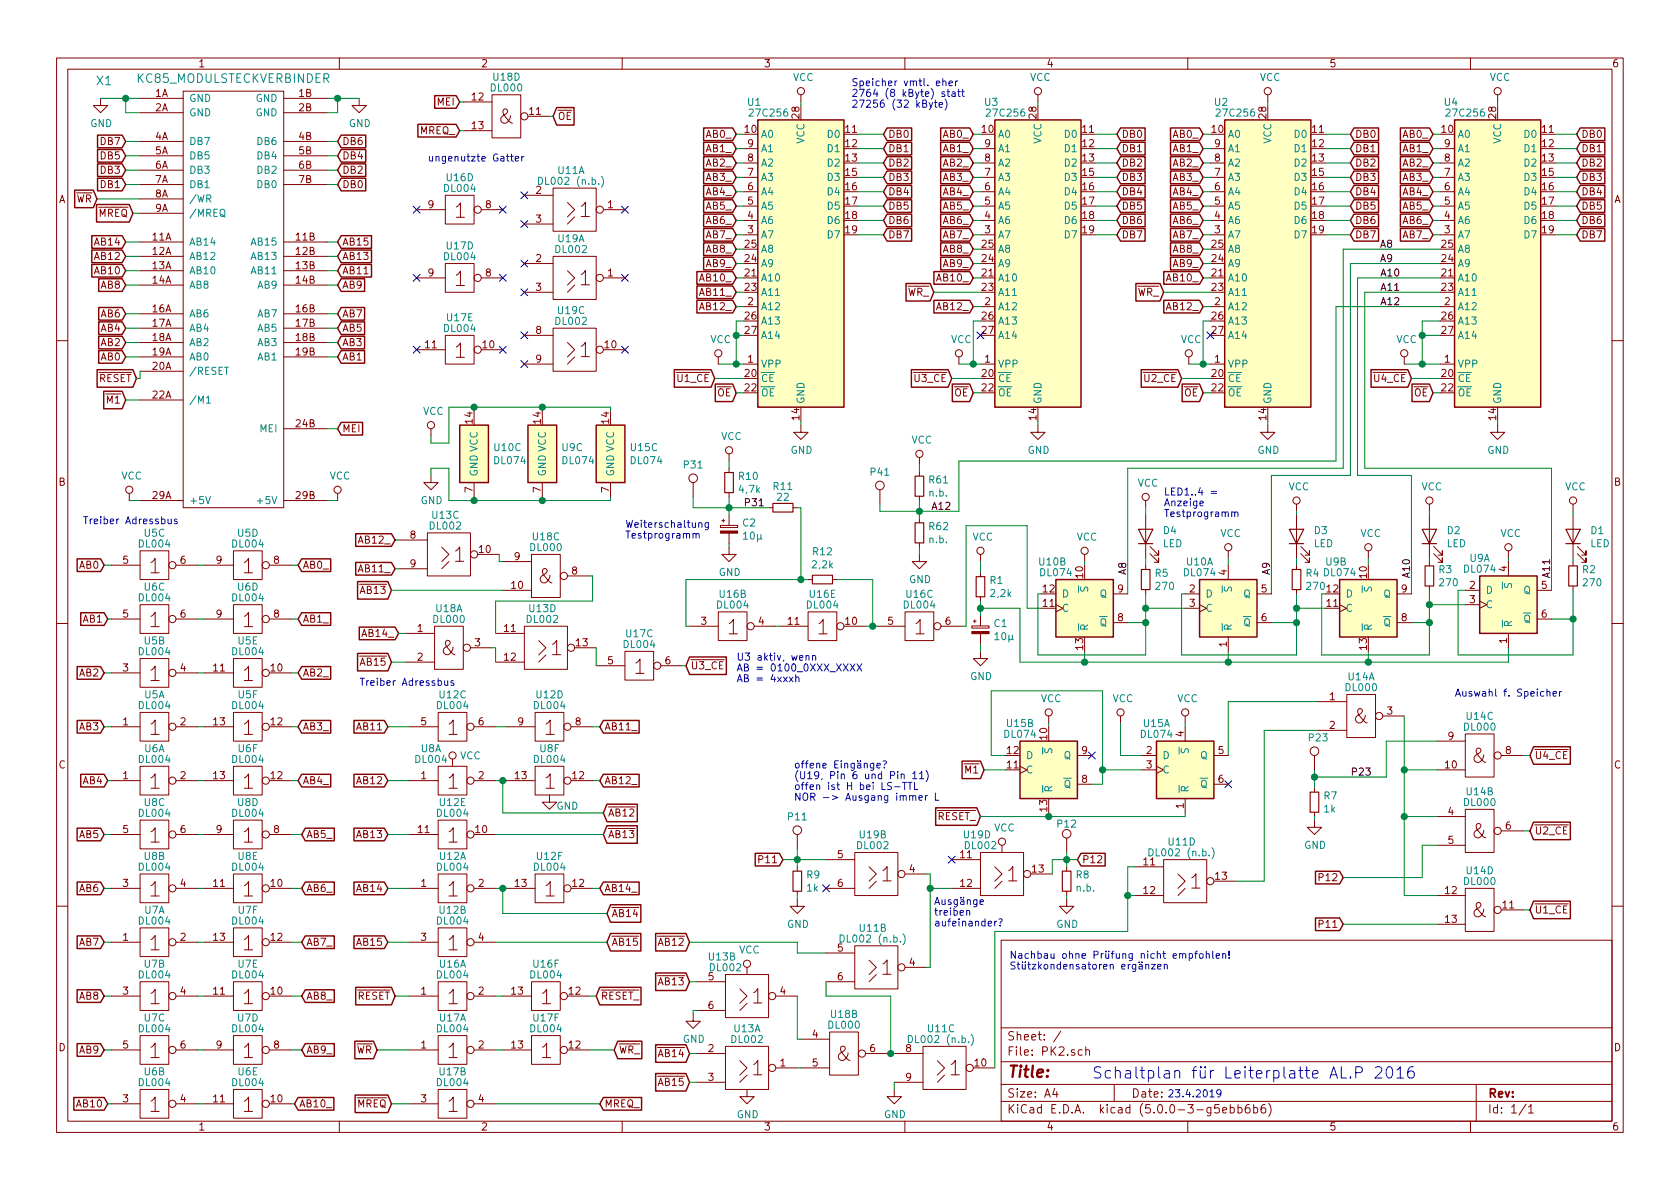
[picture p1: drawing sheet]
<svg xmlns="http://www.w3.org/2000/svg" width="297mm" height="210mm" viewBox="0 0 297 210" stroke-linecap="round" stroke-linejoin="round" font-family="sans-serif">
<defs><g id="words">
<g font-size="3.5" fill="#840000">
<text x="88.3" y="21.9">&amp;</text>
<text x="80.4" y="38.6">1</text>
<text x="102.5" y="38.4">1</text>
<text x="80.4" y="50.6">1</text>
<text x="102.5" y="50.5">1</text>
<text x="80.4" y="63.3">1</text>
<text x="102.5" y="63.2">1</text>
<text x="26.5" y="101.4">1</text>
<text x="43" y="101.4">1</text>
<text x="80.3" y="99.4">1</text>
<text x="95.2" y="103.2">&amp;</text>
<text x="26.5" y="110.9">1</text>
<text x="43" y="110.9">1</text>
<text x="128.7" y="112.2">1</text>
<text x="144.6" y="112.2">1</text>
<text x="161.7" y="112.2">1</text>
<text x="78.1" y="115.9">&amp;</text>
<text x="97.5" y="115.9">1</text>
<text x="112.2" y="119.2">1</text>
<text x="26.5" y="120.5">1</text>
<text x="43" y="120.5">1</text>
<text x="26.5" y="130">1</text>
<text x="43" y="130">1</text>
<text x="79.2" y="130">1</text>
<text x="96.3" y="130">1</text>
<text x="239.4" y="128">&amp;</text>
<text x="260.3" y="134.9">&amp;</text>
<text x="26.5" y="139.5">1</text>
<text x="43" y="139.5">1</text>
<text x="79.2" y="139.5">1</text>
<text x="96.3" y="139.5">1</text>
<text x="26.5" y="149">1</text>
<text x="43" y="149">1</text>
<text x="79.2" y="149">1</text>
<text x="260.3" y="148.3">&amp;</text>
<text x="155.9" y="155.9">1</text>
<text x="178.1" y="155.9">1</text>
<text x="26.5" y="158.6">1</text>
<text x="43" y="158.6">1</text>
<text x="79.2" y="158.6">1</text>
<text x="96.3" y="158.6">1</text>
<text x="210.5" y="157.2">1</text>
<text x="260.3" y="162.2">&amp;</text>
<text x="26.5" y="168.1">1</text>
<text x="43" y="168.1">1</text>
<text x="79.2" y="168.1">1</text>
<text x="155.9" y="172.4">1</text>
<text x="26.5" y="177.6">1</text>
<text x="43" y="177.6">1</text>
<text x="79.2" y="177.6">1</text>
<text x="95.7" y="177.6">1</text>
<text x="133" y="177.5">1</text>
<text x="26.5" y="187.1">1</text>
<text x="43" y="187.1">1</text>
<text x="79.2" y="187.1">1</text>
<text x="95.7" y="187.1">1</text>
<text x="133" y="190.2">1</text>
<text x="148" y="187.6">&amp;</text>
<text x="167.9" y="190.2">1</text>
<text x="26.5" y="196.7">1</text>
<text x="43" y="196.7">1</text>
<text x="79.2" y="196.7">1</text>
</g>
<text font-size="2.8" fill="#840000" x="178" y="190.5">Title:</text>
<text font-size="2.8" fill="#0000c2" x="193" y="190.7">Schaltplan für Leiterplatte AL.P 2016</text>
<g font-size="2.1" fill="#008484">
<text x="17.1" y="15.1">X1</text>
<text x="24.2" y="14.7">KC85_MODULSTECKVERBINDER</text>
</g>
<g font-size="2.1" fill="#840000">
<text x="178" y="184">Sheet: /</text>
<text x="178" y="186.7">File: PK2.sch</text>
<text x="178" y="196.9">KiCad E.D.A. kicad (5.0.0-3-g5ebb6b6)</text>
<text x="178" y="194.1">Size: A4</text>
<text x="200" y="194.1">Date:</text>
<text x="263" y="194.1">Rev:</text>
<text x="263" y="196.9">Id: 1/1</text>
</g>
<g font-size="1.8" fill="#840000">
<text x="35" y="11.9">1</text>
<text x="85" y="11.9">2</text>
<text x="135" y="11.9">3</text>
<text x="185" y="11.9">4</text>
<text x="235" y="11.9">5</text>
<text x="285" y="11.9">6</text>
<text x="27.5" y="17.1">1A</text>
<text x="52.9" y="17.1">1B</text>
<text x="83.5" y="17.8">12</text>
<text x="27.5" y="19.7">2A</text>
<text x="52.9" y="19.7">2B</text>
<text x="74.2" y="23.7">MREQ_</text>
<text x="77.3" y="18.7">MEI</text>
<text x="83.5" y="22.9">13</text>
<text x="93.6" y="20.3">11</text>
<text x="98.6" y="21.2">OE</text>
<text x="131.7" y="23.5">10</text>
<text x="141.4" y="20.9" transform="rotate(-90 141.4 20.9)">28</text>
<text x="149.5" y="23.5">11</text>
<text x="173.7" y="23.5">10</text>
<text x="183.3" y="20.9" transform="rotate(-90 183.3 20.9)">28</text>
<text x="191.4" y="23.5">11</text>
<text x="214.3" y="23.5">10</text>
<text x="223.9" y="20.9" transform="rotate(-90 223.9 20.9)">28</text>
<text x="232.1" y="23.5">11</text>
<text x="254.9" y="23.5">10</text>
<text x="264.5" y="20.9" transform="rotate(-90 264.5 20.9)">28</text>
<text x="272.7" y="23.5">11</text>
<text x="17.9" y="25.6">DB7</text>
<text x="17.9" y="28.2">DB5</text>
<text x="27.5" y="24.8">4A</text>
<text x="27.5" y="27.3">5A</text>
<text x="27.5" y="29.8">6A</text>
<text x="52.9" y="24.8">4B</text>
<text x="52.9" y="27.3">5B</text>
<text x="52.9" y="29.8">6B</text>
<text x="60.5" y="28.2">DB4</text>
<text x="60.5" y="25.6">DB6</text>
<text x="124.9" y="29.5">AB2_</text>
<text x="124.9" y="24.4">AB0_</text>
<text x="124.9" y="26.9">AB1_</text>
<text x="132.2" y="28.6">8</text>
<text x="132.2" y="26">9</text>
<text x="149.5" y="26">12</text>
<text x="149.5" y="28.6">13</text>
<text x="157" y="24.4">DB0</text>
<text x="157" y="29.5">DB2</text>
<text x="157" y="26.9">DB1</text>
<text x="166.8" y="29.5">AB2_</text>
<text x="166.8" y="24.4">AB0_</text>
<text x="166.8" y="26.9">AB1_</text>
<text x="174.1" y="28.6">8</text>
<text x="174.1" y="26">9</text>
<text x="191.4" y="26">12</text>
<text x="191.4" y="28.6">13</text>
<text x="198.3" y="24.4">DB0</text>
<text x="198.3" y="29.5">DB2</text>
<text x="198.3" y="26.9">DB1</text>
<text x="207.4" y="29.5">AB2_</text>
<text x="207.4" y="24.4">AB0_</text>
<text x="207.4" y="26.9">AB1_</text>
<text x="214.8" y="28.6">8</text>
<text x="214.8" y="26">9</text>
<text x="232.1" y="26">12</text>
<text x="232.1" y="28.6">13</text>
<text x="239.5" y="24.4">DB0</text>
<text x="239.5" y="29.5">DB2</text>
<text x="239.5" y="26.9">DB1</text>
<text x="248.1" y="29.5">AB2_</text>
<text x="248.1" y="24.4">AB0_</text>
<text x="248.1" y="26.9">AB1_</text>
<text x="255.4" y="28.6">8</text>
<text x="255.4" y="26">9</text>
<text x="272.7" y="26">12</text>
<text x="272.7" y="28.6">13</text>
<text x="279.6" y="24.4">DB0</text>
<text x="279.6" y="29.5">DB2</text>
<text x="279.6" y="26.9">DB1</text>
<text x="10.4" y="35.9">A</text>
<text x="13.4" y="35.8">WR</text>
<text x="17.9" y="30.7">DB3</text>
<text x="17.9" y="33.3">DB1</text>
<text x="27.5" y="32.4">7A</text>
<text x="27.5" y="34.9">8A</text>
<text x="52.9" y="32.4">7B</text>
<text x="60.5" y="33.3">DB0</text>
<text x="60.5" y="30.7">DB2</text>
<text x="94.8" y="34.3">2</text>
<text x="124.9" y="32">AB3_</text>
<text x="124.9" y="34.5">AB4_</text>
<text x="132.2" y="33.6">6</text>
<text x="132.2" y="31.1">7</text>
<text x="149.5" y="31.1">15</text>
<text x="149.5" y="33.6">16</text>
<text x="157" y="34.5">DB4</text>
<text x="157" y="32">DB3</text>
<text x="166.8" y="32">AB3_</text>
<text x="166.8" y="34.5">AB4_</text>
<text x="174.1" y="33.6">6</text>
<text x="174.1" y="31.1">7</text>
<text x="191.4" y="31.1">15</text>
<text x="191.4" y="33.6">16</text>
<text x="198.3" y="34.5">DB4</text>
<text x="198.3" y="32">DB3</text>
<text x="207.4" y="32">AB3_</text>
<text x="207.4" y="34.5">AB4_</text>
<text x="214.8" y="33.6">6</text>
<text x="214.8" y="31.1">7</text>
<text x="232.1" y="31.1">15</text>
<text x="232.1" y="33.6">16</text>
<text x="239.5" y="34.5">DB4</text>
<text x="239.5" y="32">DB3</text>
<text x="248.1" y="32">AB3_</text>
<text x="248.1" y="34.5">AB4_</text>
<text x="255.4" y="33.6">6</text>
<text x="255.4" y="31.1">7</text>
<text x="272.7" y="31.1">15</text>
<text x="272.7" y="33.6">16</text>
<text x="279.6" y="34.5">DB4</text>
<text x="279.6" y="32">DB3</text>
<text x="285.4" y="35.9">A</text>
<text x="17.4" y="38.3">MREQ</text>
<text x="27.5" y="37.5">9A</text>
<text x="75.7" y="36.8">9</text>
<text x="85.9" y="36.8">8</text>
<text x="94.8" y="39.4">3</text>
<text x="107.5" y="36.8">1</text>
<text x="124.9" y="37.1">AB5_</text>
<text x="124.9" y="39.6">AB6_</text>
<text x="132.2" y="41.3">3</text>
<text x="132.2" y="38.7">4</text>
<text x="132.2" y="36.2">5</text>
<text x="149.5" y="36.2">17</text>
<text x="149.5" y="38.7">18</text>
<text x="149.5" y="41.3">19</text>
<text x="157" y="39.6">DB6</text>
<text x="157" y="37.1">DB5</text>
<text x="166.8" y="37.1">AB5_</text>
<text x="166.8" y="39.6">AB6_</text>
<text x="174.1" y="41.3">3</text>
<text x="174.1" y="38.7">4</text>
<text x="174.1" y="36.2">5</text>
<text x="191.4" y="36.2">17</text>
<text x="191.4" y="38.7">18</text>
<text x="191.4" y="41.3">19</text>
<text x="198.3" y="39.6">DB6</text>
<text x="198.3" y="37.1">DB5</text>
<text x="207.4" y="37.1">AB5_</text>
<text x="207.4" y="39.6">AB6_</text>
<text x="214.8" y="41.3">3</text>
<text x="214.8" y="38.7">4</text>
<text x="214.8" y="36.2">5</text>
<text x="232.1" y="36.2">17</text>
<text x="232.1" y="38.7">18</text>
<text x="232.1" y="41.3">19</text>
<text x="239.5" y="39.6">DB6</text>
<text x="239.5" y="37.1">DB5</text>
<text x="248.1" y="39.6">AB6_</text>
<text x="248.1" y="37.1">AB5_</text>
<text x="255.4" y="41.3">3</text>
<text x="255.4" y="38.7">4</text>
<text x="255.4" y="36.2">5</text>
<text x="272.7" y="36.2">17</text>
<text x="272.7" y="38.7">18</text>
<text x="272.7" y="41.3">19</text>
<text x="279.6" y="39.6">DB6</text>
<text x="279.6" y="37.1">DB5</text>
<text x="16.9" y="46">AB12</text>
<text x="16.9" y="43.4">AB14</text>
<text x="26.9" y="42.5">11A</text>
<text x="26.9" y="45.1">12A</text>
<text x="26.9" y="47.6">13A</text>
<text x="52.3" y="42.5">11B</text>
<text x="52.3" y="45.1">12B</text>
<text x="52.3" y="47.6">13B</text>
<text x="60.5" y="43.4">AB15</text>
<text x="60.5" y="46">AB13</text>
<text x="94.8" y="46.3">2</text>
<text x="124.9" y="42.2">AB7_</text>
<text x="124.9" y="44.7">AB8_</text>
<text x="124.9" y="47.2">AB9_</text>
<text x="131.7" y="46.3">24</text>
<text x="131.7" y="43.8">25</text>
<text x="157" y="42.2">DB7</text>
<text x="166.8" y="42.2">AB7_</text>
<text x="166.8" y="44.7">AB8_</text>
<text x="166.8" y="47.2">AB9_</text>
<text x="173.7" y="46.3">24</text>
<text x="173.7" y="43.8">25</text>
<text x="198.3" y="42.2">DB7</text>
<text x="207.4" y="42.2">AB7_</text>
<text x="207.4" y="44.7">AB8_</text>
<text x="207.4" y="47.2">AB9_</text>
<text x="214.3" y="46.3">24</text>
<text x="214.3" y="43.8">25</text>
<text x="239.5" y="42.2">DB7</text>
<text x="248.1" y="42.2">AB7_</text>
<text x="254.9" y="46.3">24</text>
<text x="254.9" y="43.8">25</text>
<text x="279.6" y="42.2">DB7</text>
<text x="16.9" y="48.5">AB10</text>
<text x="17.9" y="51">AB8</text>
<text x="26.9" y="50.2">14A</text>
<text x="52.3" y="50.2">14B</text>
<text x="60.5" y="48.5">AB11</text>
<text x="60.5" y="51">AB9</text>
<text x="75.7" y="48.9">9</text>
<text x="85.9" y="48.9">8</text>
<text x="94.8" y="51.4">3</text>
<text x="107.5" y="48.9">1</text>
<text x="123.9" y="49.8">AB10_</text>
<text x="123.9" y="52.3">AB11_</text>
<text x="131.7" y="48.9">21</text>
<text x="131.7" y="51.4">23</text>
<text x="132.2" y="54">2</text>
<text x="160.4" y="52.3">WR_</text>
<text x="165.8" y="49.8">AB10_</text>
<text x="173.7" y="48.9">21</text>
<text x="173.7" y="51.4">23</text>
<text x="174.1" y="54">2</text>
<text x="201" y="52.3">WR_</text>
<text x="206.4" y="49.8">AB10_</text>
<text x="214.3" y="48.9">21</text>
<text x="214.3" y="51.4">23</text>
<text x="214.8" y="54">2</text>
<text x="254.9" y="48.9">21</text>
<text x="254.9" y="51.4">23</text>
<text x="255.4" y="54">2</text>
<text x="17.9" y="58.7">AB4</text>
<text x="17.9" y="56.1">AB6</text>
<text x="26.9" y="55.2">16A</text>
<text x="26.9" y="57.8">17A</text>
<text x="52.3" y="55.2">16B</text>
<text x="52.3" y="57.8">17B</text>
<text x="60.5" y="56.1">AB7</text>
<text x="60.5" y="58.7">AB5</text>
<text x="94.8" y="59">8</text>
<text x="123.9" y="54.9">AB12_</text>
<text x="131.7" y="56.5">26</text>
<text x="131.7" y="59">27</text>
<text x="165.8" y="54.9">AB12_</text>
<text x="173.7" y="56.5">26</text>
<text x="173.7" y="59">27</text>
<text x="206.4" y="54.9">AB12_</text>
<text x="214.3" y="56.5">26</text>
<text x="214.3" y="59">27</text>
<text x="254.9" y="56.5">26</text>
<text x="254.9" y="59">27</text>
<text x="17.9" y="63.7">AB0</text>
<text x="17.9" y="61.2">AB2</text>
<text x="26.9" y="60.3">18A</text>
<text x="26.9" y="62.9">19A</text>
<text x="26.9" y="65.4">20A</text>
<text x="52.3" y="60.3">18B</text>
<text x="52.3" y="62.9">19B</text>
<text x="60.5" y="61.2">AB3</text>
<text x="60.5" y="63.7">AB1</text>
<text x="75.2" y="61.6">11</text>
<text x="85.4" y="61.6">10</text>
<text x="94.8" y="64.1">9</text>
<text x="107" y="61.6">10</text>
<text x="132.2" y="64.1">1</text>
<text x="174.1" y="64.1">1</text>
<text x="214.8" y="64.1">1</text>
<text x="255.4" y="64.1">1</text>
<text x="17.4" y="67.6">RESET</text>
<text x="19" y="71.4">M1</text>
<text x="26.9" y="70.5">22A</text>
<text x="119.9" y="67.6">U1_CE</text>
<text x="126.8" y="70.1">OE</text>
<text x="131.7" y="66.7">20</text>
<text x="131.7" y="69.2">22</text>
<text x="161.8" y="67.6">U3_CE</text>
<text x="168.7" y="70.1">OE</text>
<text x="173.7" y="66.7">20</text>
<text x="173.7" y="69.2">22</text>
<text x="202.4" y="67.6">U2_CE</text>
<text x="209.4" y="70.1">OE</text>
<text x="214.3" y="66.7">20</text>
<text x="214.3" y="69.2">22</text>
<text x="243.1" y="67.6">U4_CE</text>
<text x="250" y="70.1">OE</text>
<text x="254.9" y="66.7">20</text>
<text x="254.9" y="69.2">22</text>
<text x="52.3" y="75.6">24B</text>
<text x="60.5" y="76.4">MEI</text>
<text x="83.6" y="74.9" transform="rotate(-90 83.6 74.9)">14</text>
<text x="95.6" y="74.9" transform="rotate(-90 95.6 74.9)">14</text>
<text x="107.7" y="74.9" transform="rotate(-90 107.7 74.9)">14</text>
<text x="141.4" y="74.2" transform="rotate(-90 141.4 74.2)">14</text>
<text x="183.3" y="74.2" transform="rotate(-90 183.3 74.2)">14</text>
<text x="223.9" y="74.2" transform="rotate(-90 223.9 74.2)">14</text>
<text x="264.5" y="74.2" transform="rotate(-90 264.5 74.2)">14</text>
<text x="10.4" y="85.9">B</text>
<text x="26.9" y="88.3">29A</text>
<text x="52.3" y="88.3">29B</text>
<text x="83.6" y="87.1" transform="rotate(-90 83.6 87.1)">7</text>
<text x="95.6" y="87.1" transform="rotate(-90 95.6 87.1)">7</text>
<text x="107.7" y="87.1" transform="rotate(-90 107.7 87.1)">7</text>
<text x="285.4" y="85.9">B</text>
<text x="72.5" y="95.2">8</text>
<text x="14.1" y="100.6">AB0</text>
<text x="21.7" y="99.7">5</text>
<text x="31.9" y="99.7">6</text>
<text x="38.3" y="99.7">9</text>
<text x="48.4" y="99.7">8</text>
<text x="53.5" y="100.6">AB0_</text>
<text x="63.6" y="101.2">AB11_</text>
<text x="63.6" y="96.1">AB12_</text>
<text x="72.5" y="100.3">9</text>
<text x="84.8" y="97.8">10</text>
<text x="91" y="99.1">9</text>
<text x="101.1" y="101.6">8</text>
<text x="216.9" y="101.7" transform="rotate(-90 216.9 101.7)">4</text>
<text x="266.4" y="101.1" transform="rotate(-90 266.4 101.1)">4</text>
<text x="63.9" y="105">AB13</text>
<text x="90.5" y="104.1">10</text>
<text x="184.5" y="107.3">11</text>
<text x="184.5" y="104.8">12</text>
<text x="191.5" y="102.2" transform="rotate(-90 191.5 102.2)">10</text>
<text x="197.6" y="104.8">9</text>
<text x="210.3" y="104.8">2</text>
<text x="210.3" y="107.3">3</text>
<text x="223" y="104.8">5</text>
<text x="234.6" y="107.3">11</text>
<text x="234.6" y="104.8">12</text>
<text x="241.7" y="102.2" transform="rotate(-90 241.7 102.2)">10</text>
<text x="247.8" y="104.8">9</text>
<text x="259.9" y="104.1">2</text>
<text x="259.9" y="106.7">3</text>
<text x="272.6" y="104.1">5</text>
<text x="14.7" y="110.1">AB1</text>
<text x="21.7" y="109.2">5</text>
<text x="31.9" y="109.2">6</text>
<text x="38.3" y="109.2">9</text>
<text x="48.4" y="109.2">8</text>
<text x="53.5" y="110.1">AB1_</text>
<text x="64.2" y="112.6">AB14_</text>
<text x="73.8" y="111.8">1</text>
<text x="89.2" y="111.8">11</text>
<text x="124" y="110.5">3</text>
<text x="134.1" y="110.5">4</text>
<text x="139.4" y="110.5">11</text>
<text x="149.5" y="110.5">10</text>
<text x="157" y="110.5">5</text>
<text x="167.2" y="110.5">6</text>
<text x="197.6" y="109.8">8</text>
<text x="223" y="109.8">6</text>
<text x="247.8" y="109.8">8</text>
<text x="266.4" y="113.8" transform="rotate(-90 266.4 113.8)">1</text>
<text x="272.6" y="109.2">6</text>
<text x="14.1" y="119.6">AB2</text>
<text x="21.7" y="118.7">3</text>
<text x="31.9" y="118.7">4</text>
<text x="37.8" y="118.7">11</text>
<text x="47.9" y="118.7">10</text>
<text x="53.5" y="119.6">AB2_</text>
<text x="63.9" y="117.7">AB15</text>
<text x="73.8" y="116.8">2</text>
<text x="84" y="114.3">3</text>
<text x="89.2" y="116.8">12</text>
<text x="101.9" y="114.3">13</text>
<text x="107.5" y="117.5">5</text>
<text x="117.6" y="117.5">6</text>
<text x="122.1" y="118.4">U3_CE</text>
<text x="191.5" y="114.9" transform="rotate(-90 191.5 114.9)">13</text>
<text x="216.9" y="114.4" transform="rotate(-90 216.9 114.4)">1</text>
<text x="241.7" y="114.9" transform="rotate(-90 241.7 114.9)">13</text>
<text x="235.1" y="123.8">1</text>
<text x="14.1" y="129.2">AB3</text>
<text x="21.7" y="128.3">1</text>
<text x="31.9" y="128.3">2</text>
<text x="37.8" y="128.3">13</text>
<text x="47.9" y="128.3">12</text>
<text x="53.5" y="129.2">AB3_</text>
<text x="63.3" y="129.2">AB11</text>
<text x="74.4" y="128.3">5</text>
<text x="84.6" y="128.3">6</text>
<text x="91.6" y="128.3">9</text>
<text x="101.8" y="128.3">8</text>
<text x="106.8" y="129.2">AB11_</text>
<text x="185.2" y="130.8" transform="rotate(-90 185.2 130.8)">10</text>
<text x="209.3" y="130.3" transform="rotate(-90 209.3 130.3)">4</text>
<text x="235.1" y="128.9">2</text>
<text x="245.3" y="126.4">3</text>
<text x="256.1" y="130.8">9</text>
<text x="10.4" y="135.9">C</text>
<text x="21.7" y="137.8">1</text>
<text x="31.9" y="137.8">2</text>
<text x="37.8" y="137.8">13</text>
<text x="47.9" y="137.8">12</text>
<text x="74.4" y="137.8">1</text>
<text x="84.6" y="137.8">2</text>
<text x="91.1" y="137.8">13</text>
<text x="101.3" y="137.8">12</text>
<text x="170.7" y="136.8">M1</text>
<text x="178.1" y="135.9">11</text>
<text x="178.1" y="133.3">12</text>
<text x="191.3" y="133.3">9</text>
<text x="202.7" y="133.3">2</text>
<text x="202.7" y="135.9">3</text>
<text x="215.4" y="133.3">5</text>
<text x="255.6" y="135.9">10</text>
<text x="266.2" y="133.3">8</text>
<text x="271.3" y="134.2">U4_CE</text>
<text x="285.4" y="135.9">C</text>
<text x="14.7" y="138.7">AB4</text>
<text x="53.5" y="138.7">AB4_</text>
<text x="63.3" y="138.7">AB12</text>
<text x="106.8" y="138.7">AB12_</text>
<text x="185.2" y="143.5" transform="rotate(-90 185.2 143.5)">13</text>
<text x="191.3" y="138.4">8</text>
<text x="209.3" y="143" transform="rotate(-90 209.3 143)">1</text>
<text x="215.4" y="138.4">6</text>
<text x="14.1" y="148.2">AB5</text>
<text x="21.7" y="147.3">5</text>
<text x="31.9" y="147.3">6</text>
<text x="38.3" y="147.3">9</text>
<text x="48.4" y="147.3">8</text>
<text x="54.1" y="148.2">AB5_</text>
<text x="63.3" y="148.2">AB13</text>
<text x="74" y="147.3">11</text>
<text x="84.1" y="147.3">10</text>
<text x="107.5" y="144.4">AB12</text>
<text x="107.5" y="148.2">AB13</text>
<text x="165.7" y="145">RESET_</text>
<text x="256.1" y="144.1">4</text>
<text x="256.1" y="149.2">5</text>
<text x="266.2" y="146.7">6</text>
<text x="271.3" y="147.6">U2_CE</text>
<text x="134.5" y="152.6">P11</text>
<text x="148.1" y="151.8">5</text>
<text x="160.8" y="154.3">4</text>
<text x="169.8" y="151.8">11</text>
<text x="182.5" y="154.3">13</text>
<text x="191.3" y="152.6">P12</text>
<text x="202.2" y="153">11</text>
<text x="214.9" y="155.6">13</text>
<text x="233.6" y="155.8">P12</text>
<text x="14.1" y="157.7">AB6</text>
<text x="21.7" y="156.8">3</text>
<text x="31.9" y="156.8">4</text>
<text x="37.8" y="156.8">11</text>
<text x="47.9" y="156.8">10</text>
<text x="54.1" y="157.7">AB6_</text>
<text x="63.3" y="157.7">AB14</text>
<text x="74.4" y="156.8">1</text>
<text x="84.6" y="156.8">2</text>
<text x="91.1" y="156.8">13</text>
<text x="101.3" y="156.8">12</text>
<text x="106.8" y="157.7">AB14_</text>
<text x="148.1" y="156.8">6</text>
<text x="169.8" y="156.8">12</text>
<text x="202.2" y="158.1">12</text>
<text x="255.6" y="158.1">12</text>
<text x="265.7" y="160.6">11</text>
<text x="271.3" y="161.5">U1_CE</text>
<text x="14.1" y="167.3">AB7</text>
<text x="21.7" y="166.4">1</text>
<text x="31.9" y="166.4">2</text>
<text x="37.8" y="166.4">13</text>
<text x="47.9" y="166.4">12</text>
<text x="54.1" y="167.3">AB7_</text>
<text x="63.3" y="167.3">AB15</text>
<text x="74.4" y="166.4">3</text>
<text x="84.6" y="166.4">4</text>
<text x="108.1" y="167.3">AB15</text>
<text x="108.1" y="162.2">AB14</text>
<text x="116.6" y="167.3">AB12</text>
<text x="233.6" y="164.1">P11</text>
<text x="255.6" y="163.2">13</text>
<text x="125.2" y="173.3">5</text>
<text x="148.1" y="168.3">5</text>
<text x="148.1" y="173.3">6</text>
<text x="160.8" y="170.8">4</text>
<text x="14.1" y="176.8">AB8</text>
<text x="21.7" y="175.9">3</text>
<text x="31.9" y="175.9">4</text>
<text x="37.8" y="175.9">11</text>
<text x="47.9" y="175.9">10</text>
<text x="54.1" y="176.8">AB8_</text>
<text x="63.2" y="176.8">RESET</text>
<text x="74.4" y="175.9">1</text>
<text x="84.6" y="175.9">2</text>
<text x="90.5" y="175.9">13</text>
<text x="100.6" y="175.9">12</text>
<text x="106.2" y="176.8">RESET_</text>
<text x="116.6" y="174.2">AB13</text>
<text x="125.2" y="178.4">6</text>
<text x="137.9" y="175.9">4</text>
<text x="10.4" y="185.9">D</text>
<text x="21.7" y="185.4">5</text>
<text x="31.9" y="185.4">6</text>
<text x="38.3" y="185.4">9</text>
<text x="48.4" y="185.4">8</text>
<text x="74.4" y="185.4">1</text>
<text x="84.6" y="185.4">2</text>
<text x="90.5" y="185.4">13</text>
<text x="100.6" y="185.4">12</text>
<text x="143.7" y="183.5">4</text>
<text x="285.4" y="185.9">D</text>
<text x="14.1" y="186.3">AB9</text>
<text x="54.1" y="186.3">AB9_</text>
<text x="62.9" y="186.3">WR</text>
<text x="109.4" y="186.3">WR_</text>
<text x="116.6" y="186.9">AB14</text>
<text x="125.2" y="186">2</text>
<text x="125.2" y="191.1">3</text>
<text x="137.9" y="188.6">1</text>
<text x="143.7" y="188.6">5</text>
<text x="153.8" y="186">6</text>
<text x="160.2" y="186">8</text>
<text x="160.2" y="191.1">9</text>
<text x="172.4" y="188.6">10</text>
<text x="13.7" y="195.8">AB10</text>
<text x="21.7" y="194.9">3</text>
<text x="31.9" y="194.9">4</text>
<text x="37.8" y="194.9">11</text>
<text x="47.9" y="194.9">10</text>
<text x="52.9" y="195.8">AB10_</text>
<text x="63.1" y="195.8">MREQ</text>
<text x="74.4" y="194.9">3</text>
<text x="84.6" y="194.9">4</text>
<text x="106.8" y="195.8">MREQ_</text>
<text x="116.6" y="192">AB15</text>
<text x="35" y="199.9">1</text>
<text x="85" y="199.9">2</text>
<text x="135" y="199.9">3</text>
<text x="185" y="199.9">4</text>
<text x="235" y="199.9">5</text>
<text x="285" y="199.9">6</text>
</g>
<g font-size="1.8" fill="#008484">
<text x="86.9" y="16.2">DL000</text>
<text x="87.3" y="14.3">U18D</text>
<text x="140.2" y="14.3">VCC</text>
<text x="182.1" y="14.3">VCC</text>
<text x="222.7" y="14.3">VCC</text>
<text x="263.4" y="14.3">VCC</text>
<text x="16" y="22.5">GND</text>
<text x="33.4" y="18">GND</text>
<text x="33.4" y="20.6">GND</text>
<text x="45.2" y="18">GND</text>
<text x="45.2" y="20.6">GND</text>
<text x="61.7" y="22.5">GND</text>
<text x="132.2" y="18.7">U1</text>
<text x="132.8" y="20.6">27C256</text>
<text x="174.1" y="18.7">U3</text>
<text x="174.7" y="20.6">27C256</text>
<text x="214.8" y="18.7">U2</text>
<text x="215.3" y="20.6">27C256</text>
<text x="255.4" y="18.7">U4</text>
<text x="256" y="20.6">27C256</text>
<text x="33.4" y="25.6">DB7</text>
<text x="33.4" y="28.2">DB5</text>
<text x="45.6" y="25.6">DB6</text>
<text x="45.6" y="28.2">DB4</text>
<text x="134.5" y="29.5">A2</text>
<text x="134.5" y="26.9">A1</text>
<text x="134.5" y="24.4">A0</text>
<text x="142.2" y="25.4" transform="rotate(-90 142.2 25.4)">VCC</text>
<text x="146.5" y="24.4">D0</text>
<text x="146.5" y="26.9">D1</text>
<text x="146.5" y="29.5">D2</text>
<text x="176.4" y="29.5">A2</text>
<text x="176.4" y="26.9">A1</text>
<text x="176.4" y="24.4">A0</text>
<text x="184.1" y="25.4" transform="rotate(-90 184.1 25.4)">VCC</text>
<text x="188.4" y="24.4">D0</text>
<text x="188.4" y="26.9">D1</text>
<text x="188.4" y="29.5">D2</text>
<text x="217" y="29.5">A2</text>
<text x="217" y="26.9">A1</text>
<text x="217" y="24.4">A0</text>
<text x="224.8" y="25.4" transform="rotate(-90 224.8 25.4)">VCC</text>
<text x="229" y="24.4">D0</text>
<text x="229" y="26.9">D1</text>
<text x="229" y="29.5">D2</text>
<text x="257.7" y="29.5">A2</text>
<text x="257.7" y="26.9">A1</text>
<text x="257.7" y="24.4">A0</text>
<text x="265.4" y="25.4" transform="rotate(-90 265.4 25.4)">VCC</text>
<text x="269.6" y="24.4">D0</text>
<text x="269.6" y="26.9">D1</text>
<text x="269.6" y="29.5">D2</text>
<text x="33.4" y="30.7">DB3</text>
<text x="33.4" y="33.3">DB1</text>
<text x="33.4" y="35.8">/WR</text>
<text x="45.6" y="30.7">DB2</text>
<text x="45.6" y="33.3">DB0</text>
<text x="78.6" y="34">DL004</text>
<text x="79" y="32">U16D</text>
<text x="95.9" y="32.7">DL002 (n.b.)</text>
<text x="98.7" y="30.8">U11A</text>
<text x="134.5" y="34.5">A4</text>
<text x="134.5" y="32">A3</text>
<text x="146.5" y="32">D3</text>
<text x="146.5" y="34.5">D4</text>
<text x="176.4" y="34.5">A4</text>
<text x="176.4" y="32">A3</text>
<text x="188.4" y="32">D3</text>
<text x="188.4" y="34.5">D4</text>
<text x="217" y="34.5">A4</text>
<text x="217" y="32">A3</text>
<text x="229" y="32">D3</text>
<text x="229" y="34.5">D4</text>
<text x="257.7" y="34.5">A4</text>
<text x="257.7" y="32">A3</text>
<text x="269.6" y="32">D3</text>
<text x="269.6" y="34.5">D4</text>
<text x="33.4" y="38.3">/MREQ</text>
<text x="134.5" y="39.6">A6</text>
<text x="134.5" y="37.1">A5</text>
<text x="146.5" y="37.1">D5</text>
<text x="146.5" y="39.6">D6</text>
<text x="176.4" y="39.6">A6</text>
<text x="176.4" y="37.1">A5</text>
<text x="188.4" y="37.1">D5</text>
<text x="188.4" y="39.6">D6</text>
<text x="217" y="39.6">A6</text>
<text x="217" y="37.1">A5</text>
<text x="229" y="37.1">D5</text>
<text x="229" y="39.6">D6</text>
<text x="257.7" y="39.6">A6</text>
<text x="257.7" y="37.1">A5</text>
<text x="269.6" y="37.1">D5</text>
<text x="269.6" y="39.6">D6</text>
<text x="33.4" y="43.4">AB14</text>
<text x="33.4" y="46">AB12</text>
<text x="44.6" y="43.4">AB15</text>
<text x="44.6" y="46">AB13</text>
<text x="78.6" y="46">DL004</text>
<text x="79" y="44.1">U17D</text>
<text x="98.3" y="44.7">DL002</text>
<text x="98.7" y="42.8">U19A</text>
<text x="134.5" y="42.2">A7</text>
<text x="134.5" y="47.2">A9</text>
<text x="134.5" y="44.7">A8</text>
<text x="146.5" y="42.2">D7</text>
<text x="176.4" y="42.2">A7</text>
<text x="176.4" y="47.2">A9</text>
<text x="176.4" y="44.7">A8</text>
<text x="188.4" y="42.2">D7</text>
<text x="217" y="42.2">A7</text>
<text x="217" y="47.2">A9</text>
<text x="217" y="44.7">A8</text>
<text x="229" y="42.2">D7</text>
<text x="257.7" y="42.2">A7</text>
<text x="257.7" y="47.2">A9</text>
<text x="257.7" y="44.7">A8</text>
<text x="269.6" y="42.2">D7</text>
<text x="33.4" y="48.5">AB10</text>
<text x="33.4" y="51">AB8</text>
<text x="44.6" y="48.5">AB11</text>
<text x="45.6" y="51">AB9</text>
<text x="134.5" y="49.8">A10</text>
<text x="134.5" y="52.3">A11</text>
<text x="176.4" y="49.8">A10</text>
<text x="176.4" y="52.3">A11</text>
<text x="217" y="49.8">A10</text>
<text x="217" y="52.3">A11</text>
<text x="257.7" y="49.8">A10</text>
<text x="257.7" y="52.3">A11</text>
<text x="33.4" y="56.1">AB6</text>
<text x="33.4" y="58.7">AB4</text>
<text x="45.6" y="56.1">AB7</text>
<text x="45.6" y="58.7">AB5</text>
<text x="78.6" y="58.7">DL004</text>
<text x="79.1" y="56.8">U17E</text>
<text x="98.3" y="57.4">DL002</text>
<text x="98.7" y="55.5">U19C</text>
<text x="134.5" y="54.9">A12</text>
<text x="134.5" y="57.4">A13</text>
<text x="134.5" y="59.9">A14</text>
<text x="176.4" y="54.9">A12</text>
<text x="176.4" y="57.4">A13</text>
<text x="176.4" y="59.9">A14</text>
<text x="217" y="54.9">A12</text>
<text x="217" y="57.4">A13</text>
<text x="217" y="59.9">A14</text>
<text x="257.7" y="54.9">A12</text>
<text x="257.7" y="57.4">A13</text>
<text x="257.7" y="59.9">A14</text>
<text x="33.4" y="61.2">AB2</text>
<text x="33.4" y="63.7">AB0</text>
<text x="45.6" y="61.2">AB3</text>
<text x="45.6" y="63.7">AB1</text>
<text x="125.6" y="60.7">VCC</text>
<text x="134.5" y="65">VPP</text>
<text x="168.1" y="60.7">VCC</text>
<text x="176.4" y="65">VPP</text>
<text x="208.8" y="60.7">VCC</text>
<text x="217" y="65">VPP</text>
<text x="246.9" y="60.7">VCC</text>
<text x="257.7" y="65">VPP</text>
<text x="33.4" y="66.3">/RESET</text>
<text x="33.4" y="71.4">/M1</text>
<text x="134.5" y="67.6">CE</text>
<text x="134.5" y="70.1">OE</text>
<text x="142.2" y="71.5" transform="rotate(-90 142.2 71.5)">GND</text>
<text x="176.4" y="67.6">CE</text>
<text x="176.4" y="70.1">OE</text>
<text x="184.1" y="71.5" transform="rotate(-90 184.1 71.5)">GND</text>
<text x="217" y="67.6">CE</text>
<text x="217" y="70.1">OE</text>
<text x="224.8" y="71.5" transform="rotate(-90 224.8 71.5)">GND</text>
<text x="257.7" y="67.6">CE</text>
<text x="257.7" y="70.1">OE</text>
<text x="265.4" y="71.5" transform="rotate(-90 265.4 71.5)">GND</text>
<text x="46" y="76.4">MEI</text>
<text x="74.8" y="73.4">VCC</text>
<text x="127.5" y="77.8">VCC</text>
<text x="87.5" y="79.8">U10C</text>
<text x="87.5" y="82.1">DL074</text>
<text x="99.4" y="79.8">U9C</text>
<text x="99.6" y="82.1">DL074</text>
<text x="111.6" y="79.8">U15C</text>
<text x="111.6" y="82.1">DL074</text>
<text x="121" y="82.8">P31</text>
<text x="139.8" y="80.3">GND</text>
<text x="161.1" y="78.5">VCC</text>
<text x="181.7" y="80.3">GND</text>
<text x="222.3" y="80.3">GND</text>
<text x="263" y="80.3">GND</text>
<text x="21.4" y="84.8">VCC</text>
<text x="33.4" y="89.1">+5V</text>
<text x="45.9" y="89.1">+5V</text>
<text x="58.3" y="84.8">VCC</text>
<text x="74.4" y="89.1">GND</text>
<text x="84.5" y="84.3" transform="rotate(-90 84.5 84.3)">GND VCC</text>
<text x="96.5" y="84.3" transform="rotate(-90 96.5 84.3)">GND VCC</text>
<text x="108.6" y="84.3" transform="rotate(-90 108.6 84.3)">GND VCC</text>
<text x="130.7" y="84.9">R10</text>
<text x="130.8" y="87.2">4,7k</text>
<text x="136.8" y="86.7">R11</text>
<text x="137.5" y="88.6">22</text>
<text x="154" y="84.1">P41</text>
<text x="164.3" y="87.8">n.b.</text>
<text x="164.3" y="85.5">R61</text>
<text x="201.1" y="86.1">VCC</text>
<text x="227.8" y="86.7">VCC</text>
<text x="251.3" y="86.7">VCC</text>
<text x="276.7" y="86.7">VCC</text>
<text x="25.6" y="94.9">U5C</text>
<text x="42.1" y="94.9">U5D</text>
<text x="76.1" y="93.6">DL002</text>
<text x="76.5" y="91.7">U13C</text>
<text x="94.3" y="95.5">U18C</text>
<text x="131.3" y="93.1">C2</text>
<text x="131.6" y="95.4">10µ</text>
<text x="164.3" y="93.7">R62</text>
<text x="171.9" y="95.6">VCC</text>
<text x="190.3" y="95.6">VCC</text>
<text x="205.7" y="94.5">D4</text>
<text x="215.7" y="95">VCC</text>
<text x="232.4" y="94.5">D3</text>
<text x="240.5" y="95">VCC</text>
<text x="255.9" y="94.5">D2</text>
<text x="265.3" y="95">VCC</text>
<text x="281.3" y="94.5">D1</text>
<text x="24.7" y="96.8">DL004</text>
<text x="41.2" y="96.8">DL004</text>
<text x="93.9" y="97.5">DL000</text>
<text x="127.1" y="101.8">GND</text>
<text x="143.7" y="100.5">2,2k</text>
<text x="143.8" y="98.2">R12</text>
<text x="164.3" y="96.1">n.b.</text>
<text x="183.8" y="100">U10B</text>
<text x="184" y="101.9">DL074</text>
<text x="205.6" y="96.8">LED</text>
<text x="209.4" y="101.9">DL074</text>
<text x="209.8" y="100">U10A</text>
<text x="232.3" y="96.8">LED</text>
<text x="234.5" y="100">U9B</text>
<text x="254.4" y="101.4">R3</text>
<text x="255.8" y="96.8">LED</text>
<text x="259" y="101.3">DL074</text>
<text x="259.9" y="99.4">U9A</text>
<text x="279.8" y="101.4">R2</text>
<text x="281.2" y="96.8">LED</text>
<text x="24.7" y="106.3">DL004</text>
<text x="25.6" y="104.4">U6C</text>
<text x="41.2" y="106.3">DL004</text>
<text x="42.1" y="104.4">U6D</text>
<text x="126.9" y="107.6">DL004</text>
<text x="127.3" y="105.7">U16B</text>
<text x="142.8" y="107.6">DL004</text>
<text x="143.2" y="105.7">U16E</text>
<text x="159.9" y="107.6">DL004</text>
<text x="160.3" y="105.7">U16C</text>
<text x="160.7" y="103.1">GND</text>
<text x="175.1" y="103.3">R1</text>
<text x="175.2" y="105.6">2,2k</text>
<text x="187.7" y="105.7">D</text>
<text x="192.4" y="104.7" transform="rotate(-90 192.4 104.7)">S</text>
<text x="194.5" y="105.7">Q</text>
<text x="204.3" y="102">R5</text>
<text x="204.5" y="104.3">270</text>
<text x="213.1" y="105.7">D</text>
<text x="217.8" y="104.7" transform="rotate(-90 217.8 104.7)">S</text>
<text x="219.9" y="105.7">Q</text>
<text x="230.9" y="102">R4 DL074</text>
<text x="231.1" y="104.3">270</text>
<text x="237.9" y="105.7">D</text>
<text x="242.6" y="104.7" transform="rotate(-90 242.6 104.7)">S</text>
<text x="244.6" y="105.7">Q</text>
<text x="254.6" y="103.7">270</text>
<text x="262.6" y="105">D</text>
<text x="262.6" y="107.6">C</text>
<text x="267.3" y="104" transform="rotate(-90 267.3 104)">S</text>
<text x="269.4" y="105">Q</text>
<text x="280" y="103.7">270</text>
<text x="25.6" y="114">U5B</text>
<text x="42.1" y="114">U5E</text>
<text x="76.7" y="110.2">DL000</text>
<text x="77.1" y="108.2">U18A</text>
<text x="93.2" y="110.2">DL002</text>
<text x="93.6" y="108.2">U13D</text>
<text x="110.8" y="112.7">U17C</text>
<text x="175.8" y="110.9">C1</text>
<text x="176" y="113.2">10µ</text>
<text x="187.7" y="108.2">C</text>
<text x="192.4" y="111.6" transform="rotate(-90 192.4 111.6)">R</text>
<text x="194.5" y="110.7">Q</text>
<text x="213.1" y="108.2">C</text>
<text x="217.8" y="111.6" transform="rotate(-90 217.8 111.6)">R</text>
<text x="219.9" y="110.7">Q</text>
<text x="237.9" y="108.2">C</text>
<text x="242.6" y="111.6" transform="rotate(-90 242.6 111.6)">R</text>
<text x="244.6" y="110.7">Q</text>
<text x="267.3" y="111" transform="rotate(-90 267.3 111)">R</text>
<text x="269.4" y="110.1">Q</text>
<text x="24.7" y="115.9">DL004</text>
<text x="41.2" y="115.9">DL004</text>
<text x="110.4" y="114.6">DL004</text>
<text x="24.7" y="125.4">DL004</text>
<text x="25.6" y="123.5">U5A</text>
<text x="41.2" y="125.4">DL004</text>
<text x="42.1" y="123.5">U5F</text>
<text x="77.4" y="125.4">DL004</text>
<text x="77.7" y="123.5">U12C</text>
<text x="94.5" y="125.4">DL004</text>
<text x="94.9" y="123.5">U12D</text>
<text x="171.5" y="120.3">GND</text>
<text x="184" y="124.2">VCC</text>
<text x="196.7" y="124.2">VCC</text>
<text x="208.1" y="124.2">VCC</text>
<text x="238" y="122.2">DL000</text>
<text x="238.4" y="120.3">U14A</text>
<text x="177.7" y="130.5">DL074</text>
<text x="178.1" y="128.6">U15B</text>
<text x="201.8" y="130.5">DL074</text>
<text x="202.2" y="128.6">U15A</text>
<text x="231.5" y="131.1">P23</text>
<text x="259" y="129.2">DL000</text>
<text x="259.4" y="127.3">U14C</text>
<text x="24.7" y="134.9">DL004</text>
<text x="25.6" y="133">U6A</text>
<text x="41.2" y="134.9">DL004</text>
<text x="42.1" y="133">U6F</text>
<text x="73.6" y="134.9">DL004</text>
<text x="74.4" y="133">U8A</text>
<text x="81.3" y="134.3">VCC</text>
<text x="94.5" y="134.9">DL004</text>
<text x="95.5" y="133">U8F</text>
<text x="181.4" y="136.8">C</text>
<text x="181.4" y="134.2">D</text>
<text x="186.1" y="133.2" transform="rotate(-90 186.1 133.2)">S</text>
<text x="188.1" y="134.2">Q</text>
<text x="205.5" y="134.2">D</text>
<text x="205.5" y="136.8">C</text>
<text x="210.2" y="133.2" transform="rotate(-90 210.2 133.2)">S</text>
<text x="212.2" y="134.2">Q</text>
<text x="25.6" y="142.5">U8C</text>
<text x="42.1" y="142.5">U8D</text>
<text x="77.8" y="142.5">U12E</text>
<text x="98.4" y="143.2">GND</text>
<text x="186.1" y="140.2" transform="rotate(-90 186.1 140.2)">R</text>
<text x="188.1" y="139.3">Q</text>
<text x="210.2" y="140.2" transform="rotate(-90 210.2 140.2)">R</text>
<text x="212.2" y="139.3">Q</text>
<text x="234.1" y="141.4">R7</text>
<text x="234.1" y="143.7">1k</text>
<text x="259" y="142.5">DL000</text>
<text x="259.4" y="140.6">U14B</text>
<text x="24.7" y="144.4">DL004</text>
<text x="41.2" y="144.4">DL004</text>
<text x="77.4" y="144.4">DL004</text>
<text x="139.4" y="145.1">P11</text>
<text x="152" y="148.3">U19B</text>
<text x="170.5" y="148.3">U19D</text>
<text x="175.7" y="147">VCC</text>
<text x="187" y="146.3">P12</text>
<text x="206.7" y="149.5">U11D</text>
<text x="24.7" y="154">DL004</text>
<text x="25.6" y="152.1">U8B</text>
<text x="41.2" y="154">DL004</text>
<text x="42.1" y="152.1">U8E</text>
<text x="77.4" y="154">DL004</text>
<text x="77.7" y="152.1">U12A</text>
<text x="94.5" y="154">DL004</text>
<text x="95" y="152.1">U12F</text>
<text x="142.7" y="155.3">R9</text>
<text x="151.7" y="150.2">DL002</text>
<text x="170.7" y="150.2">DL002</text>
<text x="190.3" y="155.3">R8</text>
<text x="203.9" y="151.4">DL002 (n.b.)</text>
<text x="230.6" y="150.1">GND</text>
<text x="259.4" y="154.6">U14D</text>
<text x="25.6" y="161.6">U7A</text>
<text x="42.1" y="161.6">U7F</text>
<text x="77.7" y="161.6">U12B</text>
<text x="142.7" y="157.7">1k</text>
<text x="190.3" y="157.7">n.b.</text>
<text x="259" y="156.5">DL000</text>
<text x="24.7" y="163.5">DL004</text>
<text x="41.2" y="163.5">DL004</text>
<text x="77.4" y="163.5">DL004</text>
<text x="139.1" y="164.1">GND</text>
<text x="149.3" y="166.7">DL002 (n.b.)</text>
<text x="152" y="164.8">U11B</text>
<text x="186.8" y="164.1">GND</text>
<text x="24.7" y="173">DL004</text>
<text x="25.6" y="171.1">U7B</text>
<text x="41.2" y="173">DL004</text>
<text x="42.1" y="171.1">U7E</text>
<text x="77.4" y="173">DL004</text>
<text x="77.7" y="171.1">U16A</text>
<text x="93.9" y="173">DL004</text>
<text x="94.4" y="171.1">U16F</text>
<text x="125.4" y="169.8">U13B</text>
<text x="125.6" y="171.7">DL002</text>
<text x="130.7" y="168.6">VCC</text>
<text x="24.7" y="182.5">DL004</text>
<text x="25.6" y="180.6">U7C</text>
<text x="41.2" y="182.5">DL004</text>
<text x="42.1" y="180.6">U7D</text>
<text x="77.4" y="182.5">DL004</text>
<text x="77.7" y="180.6">U17A</text>
<text x="93.9" y="182.5">DL004</text>
<text x="94.4" y="180.6">U17F</text>
<text x="120.7" y="184.4">GND</text>
<text x="129.4" y="184.4">DL002</text>
<text x="129.8" y="182.5">U13A</text>
<text x="146.6" y="181.9">DL000</text>
<text x="147" y="180">U18B</text>
<text x="161.3" y="184.4">DL002 (n.b.)</text>
<text x="164.1" y="182.5">U11C</text>
<text x="25.6" y="190.2">U6B</text>
<text x="42.1" y="190.2">U6E</text>
<text x="77.7" y="190.2">U17B</text>
<text x="24.7" y="192.1">DL004</text>
<text x="41.2" y="192.1">DL004</text>
<text x="77.4" y="192.1">DL004</text>
<text x="130.3" y="197.7">GND</text>
<text x="156.3" y="197.7">GND</text>
</g>
<g font-size="1.8" fill="#0000c2">
<text x="150.5" y="15.2">Speicher vmtl. eher</text>
<text x="150.5" y="17.1">2764 (8 kByte) statt</text>
<text x="150.5" y="19">27256 (32 kByte)</text>
<text x="75.6" y="28.6">ungenutzte Gatter</text>
<text x="205.7" y="87.6">LED1..4 =</text>
<text x="205.7" y="89.5">Anzeige</text>
<text x="14.6" y="92.7">Treiber Adressbus</text>
<text x="110.5" y="93.3">Weiterschaltung</text>
<text x="110.5" y="95.2">Testprogramm</text>
<text x="205.7" y="91.4">Testprogramm</text>
<text x="130.2" y="116.8">U3 aktiv, wenn</text>
<text x="130.2" y="118.7">AB = 0100_0XXX_XXXX</text>
<text x="63.5" y="121.3">Treiber Adressbus</text>
<text x="130.2" y="120.6">AB = 4xxxh</text>
<text x="257.2" y="123.2">Auswahl f. Speicher</text>
<text x="140.3" y="135.9">offene Eingänge?</text>
<text x="140.3" y="137.8">(U19, Pin 6 und Pin 11)</text>
<text x="140.3" y="139.7">offen ist H bei LS-TTL</text>
<text x="140.3" y="141.6">NOR -&gt; Ausgang immer L</text>
<text x="165.1" y="160">Ausgänge</text>
<text x="165.1" y="161.9">treiben</text>
<text x="165.1" y="163.8">aufeinander?</text>
<text x="178.4" y="169.5">Nachbau ohne Prüfung nicht empfohlen!</text>
<text x="178.4" y="171.4">Stützkondensatoren ergänzen</text>
<text x="206.4" y="194.1">23.4.2019</text>
</g>
<g font-size="1.8">
<text x="244.1" y="43.8">A8</text>
<text x="244.1" y="46.3">A9</text>
<text x="244.4" y="48.9">A10</text>
<text x="244.4" y="51.4">A11</text>
<text x="244.4" y="54">A12</text>
<text x="131.4" y="89.5">P31</text>
<text x="165" y="90.2">A12</text>
<text x="199.1" y="101.6" transform="rotate(-90 199.1 101.6)">A8</text>
<text x="224.5" y="101.6" transform="rotate(-90 224.5 101.6)">A9</text>
<text x="249.3" y="101.9" transform="rotate(-90 249.3 101.9)">A10</text>
<text x="274.1" y="101.9" transform="rotate(-90 274.1 101.9)">A11</text>
<text x="238.8" y="137.2">P23</text>
</g>
</g></defs>
<g fill="none" stroke="#840000" stroke-width=".18">
<path d="M10 10.3h277v189.9h-277zM12 12.2h273v186.1h-273zM17.8 17.4v1.3h1.2l-1.2 1.2-1.3-1.2h1.3M24.8 17.4h7.6M24.8 19.9h7.6M32.4 16.1h17.8v73.7h-17.8zM50.2 17.4h7.6M50.2 19.9h7.6M60 10.3v1.9M63.5 17.4v1.3h1.3l-1.3 1.2-1.3-1.2h1.3M81.9 18h5.1M87 16.8h5.1v7.6h-5.1z"/>
<path d="M110 10.3v1.9M141.6 16.8v1.2M160 10.3v1.9M183.5 16.8v1.2M210 10.3v1.9M224.2 16.8v1.2M260 10.3v1.9M264.8 16.8v1.2M24.8 25h7.6M24.8 27.6h7.6M24.8 30.1h7.6M24.8 32.6h7.6"/>
<path d="M24.8 35.2h7.6M24.8 37.7h7.6M50.2 25h7.6M50.2 27.6h7.6M50.2 30.1h7.6M50.2 32.6h7.6M73.7 37.1h5M78.7 34.5h5.1v5.1h-5.1zM81.9 23.1h5.1M85.1 37.1h3.8M92.7 34.5h5.1M92.7 39.6h5.1"/>
<path d="M93.3 20.6h3.9M97.8 33.3h7.6v7.6h-7.6zM100.3 35.8l1.3 1.3-1.3 1.2M101.6 38.3l-1.3 1.3M106.7 37.1h3.8M131.4 39h2.6M131.4 36.4h2.6M131.4 33.9h2.6M131.4 31.4h2.6M131.4 28.8h2.6M131.4 26.3h2.6M173.4 39h2.5"/>
<path d="M173.4 36.4h2.5M173.4 33.9h2.5M173.4 31.4h2.5M173.4 28.8h2.5M173.4 26.3h2.5M214 39h2.5M214 36.4h2.5M214 33.9h2.5M214 31.4h2.5M214 28.8h2.5M214 26.3h2.5M254.6 39h2.6"/>
<path d="M254.6 36.4h2.6M254.6 33.9h2.6M254.6 31.4h2.6M254.6 28.8h2.6M254.6 26.3h2.6M24.8 42.8h7.6M24.8 45.3h7.6M24.8 47.9h7.6M24.8 50.4h7.6M24.8 55.5h7.6M24.8 58h7.6M50.2 42.8h7.6"/>
<path d="M50.2 45.3h7.6M50.2 47.9h7.6M50.2 50.4h7.6M50.2 55.5h7.6M50.2 58h7.6M64.4 48.4h.7M73.7 49.1h5M78.7 59.3h5.1v5.1h-5.1zM78.7 46.6h5.1v5.1h-5.1zM85.1 49.1h3.8M92.7 46.6h5.1M92.7 51.7h5.1"/>
<path d="M92.7 59.3h5.1M96.5 44.1h.1M96.5 56.8h.1M97.8 45.3h7.6v7.7h-7.6zM97.8 58h7.6v7.7h-7.6zM100.3 47.9l1.3 1.2-1.3 1.3M101.6 50.4l-1.3 1.3M106.7 49.1h3.8M131.4 54.2h2.6M131.4 41.5h2.6M173.4 54.2h2.5M173.4 41.5h2.5"/>
<path d="M214 54.2h2.5M214 41.5h2.5M254.6 54.2h2.6M254.6 41.5h2.6M10 60.2h2M24.8 60.6h7.6M24.8 63.1h7.6M24.8 65.7h7.6M24.8 70.7h7.6M50.2 60.6h7.6M50.2 63.1h7.6M50.2 75.8h7.6"/>
<path d="M73.7 61.8h5M76.2 75.8v1.3M85.1 61.8h3.8M92.7 64.4h5.1M100.3 60.6l1.3 1.2-1.3 1.3M101.6 63.1l-1.3 1.3M106.7 61.8h3.8M127 63.1v1.3M131.4 64.4h2.6M141.6 75.2v1.2h1.3l-1.3 1.3-1.3-1.3h1.3M169.5 63.1v1.3M173.4 64.4h2.5"/>
<path d="M183.5 75.2v1.2h1.3l-1.3 1.3-1.3-1.3h1.3M210.2 63.1v1.3M214 64.4h2.5M224.2 75.2v1.2h1.2l-1.2 1.3-1.3-1.3h1.3M248.3 63.1v1.3M254.6 64.4h2.6M264.8 75.2v1.2h1.3l-1.3 1.3-1.3-1.3h1.3M285 60.2h2M19.7 99.9h5.1M22.9 87.2v1.3M24.8 97.4h5v5.1h-5zM24.8 88.5h7.6"/>
<path d="M31.1 99.9h3.8M36.2 99.9h5.1M41.3 97.4h5.1v5.1h-5.1zM47.6 99.9h3.8M50.2 88.5h7.6M59.7 87.2v1.3M70.5 95.5h5.1M74.3 93h.1M75.6 94.2h7.6v7.6h-7.6zM76.2 84.1v1.2h1.3l-1.3 1.3-1.3-1.3h1.3M78.1 96.8l1.3 1.2-1.3 1.3M79.4 99.3l-1.3 1.3"/>
<path d="M83.8 85.3v2.6M84.5 98h3.8M88.9 99.3h5.1M94 98h5.1v7.7h-5.1zM95.9 85.3v2.6M107.9 85.3v2.6M122.6 85.3v2.6M127.4 92.9h3v.4h-3zM127.6 92.1h.5M127.9 91.8v.5M128.9 96.8v1.2h1.3l-1.3 1.3-1.3-1.3h1.3M128.9 80.3v1.2"/>
<path d="M128.9 82.8v.8M128.9 87.1v.8M128.9 91.1v1.8M128.9 94.3v1.8M135.9 89.8h.8M140.2 89.8h.8M155.6 86.6v2.5M162.6 98v1.3h1.2l-1.2 1.3-1.3-1.3h1.3M162.6 80.9v1.3M162.6 83.4v.8M162.6 87.8v.7M162.6 91.7v.8"/>
<path d="M162.6 96v.8M173.4 98v1.3M191.8 98v1.3M202.6 88.5v1.3M202.6 91.1v7.6M202.6 99.9v.8M203.3 97.9l1.6 1.5v-.7v.7h-.8M203.3 96.6l1.6 1.6v-.8v.8h-.8M217.2 97.4v1.3M217.2 99.9v2.6M229.2 89.1v1.3M229.2 91.1v7.6"/>
<path d="M229.2 99.9v.8M230 97.9l1.5 1.5v-.7v.7h-.7M230 96.6l1.5 1.6v-.8v.8h-.7M241.9 97.4v1.3M252.7 89.1v1.3M252.7 91.1v7.6M252.7 99.3v.8M253.5 97.9l1.5 1.5v-.7v.7h-.7M253.5 96.6l1.5 1.6v-.8v.8h-.7M266.7 97.4v1.3M266.7 99.3v2.5M278.1 89.1v1.3"/>
<path d="M278.1 91.1v7.6M278.1 99.3v.8M278.9 97.9l1.5 1.5v-.7v.7h-.7M278.9 96.6l1.5 1.6v-.8v.8h-.7M10 110.3h2M19.7 109.5h5.1M19.7 119h5.1M24.8 106.9h5v5.1h-5zM24.8 116.5h5v5h-5zM31.1 109.5h3.8M31.1 119h3.8M36.2 109.5h5.1"/>
<path d="M36.2 119h5.1M41.3 106.9h5.1v5.1h-5.1zM41.3 116.5h5.1v5h-5.1zM47.6 109.5h3.8M47.6 119h3.8M70.5 100.6h5.1M71.8 112h5M71.8 117.1h5M76.8 110.7h5.1v7.7h-5.1zM83.2 114.5h3.8M87.6 112h5.1M87.6 117.1h5.1"/>
<path d="M88.9 104.4h5.1M91.4 109.5h.1M92.7 110.7h7.6v7.7h-7.6zM95.2 113.3l1.3 1.2-1.3 1.3M96.5 115.8l-1.3 1.3M100.3 101.8h3.8M101.6 114.5h3.8M105.4 117.7h5.1M110.5 115.2h5.1v5.1h-5.1zM116.8 117.7h3.8M121.9 110.7h5.1M127 108.2h5.1v5.1h-5.1z"/>
<path d="M133.3 110.7h3.9M137.8 110.7h5.1M142.9 108.2h5.1v5.1h-5.1zM142.9 102.5h.7M147.2 102.5h.8M149.2 110.7h3.8M154.9 110.7h5.1M160 108.2h5.1v5.1h-5.1zM166.4 110.7h3.8M171.8 110.7h3.1v.4h-3.1zM172.1 109.8h.5M172.3 109.6v.5"/>
<path d="M173.4 115.2v1.3h1.2l-1.2 1.2-1.3-1.2h1.3M173.4 101.2v.8M173.4 105.5v.8M173.4 108.8v1.9M173.4 112.1v1.8M186.7 106.9l1.3 .7-1.3 .6M196.8 110.1h2.6M196.8 105h2.6M202.6 104.3v.7M209.5 105h2.6M209.5 107.6h2.6M212.1 106.9l1.3 .7-1.3 .6"/>
<path d="M217.2 112.6v2.6M222.2 110.1h2.6M222.2 105h2.6M229.2 104.3v.7M236.9 106.9l1.2 .7-1.2 .6M247 110.1h2.6M247 105h2.6M252.7 103.6v.8M259.1 104.4h2.5M259.1 106.9h2.5M261.6 106.3l1.3 .6-1.3 .7M266.7 112v2.5"/>
<path d="M271.8 109.5h2.5M271.8 104.4h2.5M278.1 103.6v.8M285 110.3h2M19.7 128.5h5.1M19.7 138h5.1M24.8 126h5v5.1h-5zM24.8 135.5h5v5.1h-5zM31.1 128.5h3.8M31.1 138h3.8M36.2 128.5h5.1M36.2 138h5.1"/>
<path d="M41.3 135.5h5.1v5.1h-5.1zM41.3 126h5.1v5.1h-5.1zM47.6 128.5h3.8M47.6 138h3.8M72.4 128.5h5.1M72.4 138h5.1M77.5 135.5h5v5.1h-5zM77.5 126h5v5.1h-5zM80 134.2v1.3M83.8 128.5h3.8M83.8 138h3.8M89.5 128.5h5.1"/>
<path d="M89.5 138h5.1M94.6 135.5h5.1v5.1h-5.1zM94.6 126h5.1v5.1h-5.1zM101 128.5h3.8M101 138h3.8M180.3 135.5l1.3 .6-1.3 .7M185.4 126.6v1.3M190.5 133.6h2.5M190.5 138.7h2.5M198.1 126.6v1.3M201.9 136.1h2.6M201.9 133.6h2.6"/>
<path d="M204.5 135.5l1.2 .6-1.2 .7M209.5 126.6v1.3M209.5 128.5v2.6M214.6 133.6h2.6M214.6 138.7h2.6M232.4 133.6v2.5M232.4 139.3v.8M233 124.1h5.1M233 129.2h5.1M238.1 122.8h5.1v7.6h-5.1zM244.5 126.6h3.8M254 136.1h5.1"/>
<path d="M254 131.1h5.1M259.1 129.8h5.1v7.6h-5.1zM265.4 133.6h3.8M19.7 147.6h5.1M19.7 157.1h5.1M24.8 145h5v5.1h-5zM24.8 154.6h5v5h-5zM31.1 147.6h3.8M31.1 157.1h3.8M36.2 147.6h5.1M36.2 157.1h5.1M41.3 154.6h5.1v5h-5.1z"/>
<path d="M41.3 145h5.1v5.1h-5.1zM47.6 147.6h3.8M47.6 157.1h3.8M72.4 147.6h5.1M72.4 157.1h5.1M77.5 154.6h5v5h-5zM77.5 145h5v5.1h-5zM83.8 147.6h3.8M83.8 157.1h3.8M89.5 157.1h5.1M94.6 154.6h5.1v5h-5.1zM97.2 140.6v1.3h1.2l-1.2 1.2-1.3-1.2h1.3"/>
<path d="M101 157.1h3.8M141 159v1.3h1.2l-1.2 1.2-1.3-1.2h1.3M141 147.6v2.5M141 153.3v.7M141 157.6v.8M146 157.1h5.1M146 152h5.1M149.9 149.5h.1M151.1 150.7h7.6v7.7h-7.6zM153.7 153.3l1.2 1.3-1.2 1.2M154.9 155.8l-1.2 1.3M160 154.6h3.8"/>
<path d="M168.3 157.1h5.1M168.3 152h5.1M173.4 150.7h7.6v7.7h-7.6zM175.9 153.3l1.3 1.3-1.3 1.2M177.2 155.8l-1.3 1.3M177.2 149.5v1.2M182.2 154.6h3.9M188.6 159v1.3h1.3l-1.3 1.2-1.3-1.2h1.3M188.6 148.2v2.5M188.6 153.3v.7M188.6 157.6v.8M200.7 158.4h5"/>
<path d="M200.7 153.3h5M205.7 152h7.7v7.6h-7.7zM208.3 154.6l1.2 1.2-1.2 1.3M209.5 157.1l-1.2 1.3M209.5 141.2v2.6M214.6 155.8h3.8M232.4 145v1.3h1.3l-1.3 1.3-1.3-1.3h1.3M232.4 143.6v.8M254 144.4h5.1M254 149.5h5.1M254 158.4h5.1M259.1 143.1h5.1v7.6h-5.1z"/>
<path d="M259.1 157.1h5.1v7.6h-5.1zM265.4 146.9h3.8M10 160.2h2M19.7 166.6h5.1M19.7 176.1h5.1M24.8 164.1h5v5.1h-5zM24.8 173.6h5v5.1h-5zM31.1 166.6h3.8M31.1 176.1h3.8M36.2 166.6h5.1M36.2 176.1h5.1M41.3 173.6h5.1v5.1h-5.1z"/>
<path d="M41.3 164.1h5.1v5.1h-5.1zM47.6 166.6h3.8M47.6 176.1h3.8M72.4 166.6h5.1M72.4 176.1h5.1M77.5 173.6h5v5.1h-5zM77.5 164.1h5v5.1h-5zM83.8 166.6h3.8M83.8 176.1h3.8M88.9 176.1h5.1M94 173.6h5.1v5.1h-5.1zM100.3 176.1h3.8"/>
<path d="M122.6 179.3v1.3h1.2l-1.2 1.3-1.3-1.3h1.3M123.2 173.6h5.1M123.2 178.7h5.1M128.3 172.3h7.6v7.7h-7.6zM130.8 174.9l1.3 1.2-1.3 1.3M132.1 177.4l-1.3 1.3M132.1 171.1v1.2M137.2 176.1h3.8M146 173.6h5.1M146 168.5h5.1M151.1 167.3h7.6v7.6h-7.6zM153.7 169.8l1.2 1.3-1.2 1.2"/>
<path d="M154.9 172.3l-1.2 1.3M160 171.1h3.8M177 166.3h108v32h-108zM254 163.4h5.1M265.4 160.9h3.8M285 160.2h2M19.7 185.7h5.1M19.7 195.2h5.1M24.8 183.1h5v5.1h-5zM24.8 192.7h5v5h-5zM31.1 185.7h3.8M31.1 195.2h3.8"/>
<path d="M36.2 185.7h5.1M36.2 195.2h5.1M41.3 183.1h5.1v5.1h-5.1zM41.3 192.7h5.1v5h-5.1zM47.6 185.7h3.8M47.6 195.2h3.8M60 198.3v1.9M72.4 185.7h5.1M72.4 195.2h5.1M77.5 192.7h5v5h-5zM77.5 183.1h5v5.1h-5zM83.8 185.7h3.8"/>
<path d="M83.8 195.2h3.8M88.9 185.7h5.1M94 183.1h5.1v5.1h-5.1zM100.3 185.7h3.8M110 198.3v1.9M123.2 186.3h5.1M123.2 191.4h5.1M127 183.8h.1M128.3 185h7.6v7.7h-7.6zM130.8 187.6l1.3 1.2-1.3 1.3M132.1 192.7v1.2h1.2l-1.2 1.3-1.3-1.3h1.3M132.1 190.1l-1.3 1.3"/>
<path d="M137.2 188.8h3.8M141.6 188.8h5.1M141.6 183.8h5.1M146.7 182.5h5.1v7.6h-5.1zM153 186.3h3.8M158.1 192.7v1.2h1.3l-1.3 1.3-1.3-1.3h1.3M158.1 186.3h5.1M158.1 191.4h5.1M160 198.3v1.9M163.2 185h7.6v7.7h-7.6zM165.7 187.6l1.3 1.2-1.3 1.3M167 190.1l-1.3 1.3"/>
<path d="M172.1 188.8h3.8M177 194.8h108M177 191.8h108M177 187.8h108M177 181.8h108M186.5 192.5l-.4 1h1M186.8 193v1M187.6 182.3l-1.3 2M191.3 185.7l-.4-.1-.3 .3 .1 .6 .2 .1 .4-.1M192 185.7a.37 .37 0 0 1 .6 .1v.8M192 185.1v1.5M197 191.8v3"/>
<path d="M210 198.3v1.9M215.5 195.3h-.7v.7l.2-.1 .5 .1 .1 .2-.1 .5-.2 .1-.5-.1M216.2 196.3l.7-.1-.1-.3-.4-.1-.2 .2 .1 .7h.5M217.5 195.9l.5-.1 .2 .3-.1 .6h-.6M217.5 195.3v1.5M218.9 195.9l.4-.1 .3 .3-.1 .6-.2 .1-.4-.1M218.9 195.3v1.5M220.9 195.3a.59 .59 0 0 0-.7 .7v.7l.2 .1 .6-.1v-.5l-.1-.2-.5-.1-.2 .3M221.7 195.9l.4-.1 .3 .3-.2 .6h-.5M221.7 195.3v1.5M223.7 195.3a.59 .59 0 0 0-.7 .7v.5l.1 .2 .4 .1 .2-.1 .1-.5-.1-.2-.5-.1-.2 .3M224.3 195.1a1.71 1.71 0 0 1 0 2.3"/>
<path d="M260 198.3v1.9M261 191.8v6.5M269.8 195.2l-1.2 2M270.3 195.8l.4-.5v1.5M270.3 196.8h.8"/>
<circle cx="141.6" cy="16.1" r=".63"/>
<circle cx="183.5" cy="16.1" r=".63"/>
<circle cx="224.2" cy="16.1" r=".63"/>
<circle cx="264.8" cy="16.1" r=".63"/>
<circle cx="84.5" cy="37.1" r=".63"/>
<circle cx="92.7" cy="20.6" r=".63"/>
<circle cx="106" cy="37.1" r=".63"/>
<circle cx="84.5" cy="49.1" r=".63"/>
<circle cx="106" cy="49.1" r=".63"/>
<circle cx="76.2" cy="75.2" r=".63"/>
<circle cx="84.5" cy="61.8" r=".63"/>
<circle cx="106" cy="61.8" r=".63"/>
<circle cx="127" cy="62.5" r=".63"/>
<circle cx="128.9" cy="79.6" r=".63"/>
<circle cx="169.5" cy="62.5" r=".63"/>
<circle cx="210.2" cy="62.5" r=".63"/>
<circle cx="248.3" cy="62.5" r=".63"/>
<circle cx="22.9" cy="86.6" r=".63"/>
<circle cx="30.5" cy="99.9" r=".63"/>
<circle cx="47" cy="99.9" r=".63"/>
<circle cx="59.7" cy="86.6" r=".63"/>
<circle cx="83.8" cy="98" r=".63"/>
<circle cx="122.6" cy="84.6" r=".76"/>
<circle cx="155.6" cy="85.8" r=".76"/>
<circle cx="162.6" cy="80.3" r=".63"/>
<circle cx="173.4" cy="97.4" r=".63"/>
<circle cx="191.8" cy="97.4" r=".63"/>
<circle cx="202.6" cy="87.9" r=".63"/>
<circle cx="217.2" cy="96.8" r=".63"/>
<circle cx="229.2" cy="88.5" r=".63"/>
<circle cx="241.9" cy="96.8" r=".63"/>
<circle cx="252.7" cy="88.5" r=".63"/>
<circle cx="266.7" cy="96.8" r=".63"/>
<circle cx="278.1" cy="88.5" r=".63"/>
<circle cx="30.5" cy="109.5" r=".63"/>
<circle cx="30.5" cy="119" r=".63"/>
<circle cx="47" cy="109.5" r=".63"/>
<circle cx="47" cy="119" r=".63"/>
<circle cx="82.5" cy="114.5" r=".63"/>
<circle cx="99.7" cy="101.8" r=".63"/>
<circle cx="101" cy="114.5" r=".63"/>
<circle cx="116.2" cy="117.7" r=".63"/>
<circle cx="132.7" cy="110.7" r=".63"/>
<circle cx="148.6" cy="110.7" r=".63"/>
<circle cx="165.7" cy="110.7" r=".63"/>
<circle cx="30.5" cy="138" r=".63"/>
<circle cx="30.5" cy="128.5" r=".63"/>
<circle cx="47" cy="128.5" r=".63"/>
<circle cx="47" cy="138" r=".63"/>
<circle cx="80" cy="133.6" r=".63"/>
<circle cx="83.2" cy="128.5" r=".63"/>
<circle cx="83.2" cy="138" r=".63"/>
<circle cx="100.3" cy="138" r=".63"/>
<circle cx="100.3" cy="128.5" r=".63"/>
<circle cx="185.4" cy="126" r=".63"/>
<circle cx="198.1" cy="126" r=".63"/>
<circle cx="209.5" cy="126" r=".63"/>
<circle cx="232.4" cy="132.8" r=".76"/>
<circle cx="243.8" cy="126.6" r=".63"/>
<circle cx="264.8" cy="133.6" r=".63"/>
<circle cx="30.5" cy="147.6" r=".63"/>
<circle cx="30.5" cy="157.1" r=".63"/>
<circle cx="47" cy="157.1" r=".63"/>
<circle cx="47" cy="147.6" r=".63"/>
<circle cx="83.2" cy="147.6" r=".63"/>
<circle cx="83.2" cy="157.1" r=".63"/>
<circle cx="100.3" cy="157.1" r=".63"/>
<circle cx="141" cy="146.8" r=".76"/>
<circle cx="159.4" cy="154.6" r=".63"/>
<circle cx="177.2" cy="148.8" r=".63"/>
<circle cx="181.6" cy="154.6" r=".63"/>
<circle cx="188.6" cy="147.4" r=".76"/>
<circle cx="214" cy="155.8" r=".63"/>
<circle cx="264.8" cy="146.9" r=".63"/>
<circle cx="30.5" cy="176.1" r=".63"/>
<circle cx="30.5" cy="166.6" r=".63"/>
<circle cx="47" cy="176.1" r=".63"/>
<circle cx="47" cy="166.6" r=".63"/>
<circle cx="83.2" cy="166.6" r=".63"/>
<circle cx="83.2" cy="176.1" r=".63"/>
<circle cx="99.7" cy="176.1" r=".63"/>
<circle cx="132.1" cy="170.4" r=".63"/>
<circle cx="136.5" cy="176.1" r=".63"/>
<circle cx="159.4" cy="171.1" r=".63"/>
<circle cx="264.8" cy="160.9" r=".63"/>
<circle cx="30.5" cy="185.7" r=".63"/>
<circle cx="30.5" cy="195.2" r=".63"/>
<circle cx="47" cy="185.7" r=".63"/>
<circle cx="47" cy="195.2" r=".63"/>
<circle cx="83.2" cy="185.7" r=".63"/>
<circle cx="83.2" cy="195.2" r=".63"/>
<circle cx="99.7" cy="185.7" r=".63"/>
<circle cx="136.5" cy="188.8" r=".63"/>
<circle cx="152.4" cy="186.3" r=".63"/>
<circle cx="171.4" cy="188.8" r=".63"/>
</g>
<g fill="none" stroke="#008484" stroke-width=".18">
<path d="M39 37.2a.45 .45 0 0 1 .7 0 .88 .88 0 0 1-.3 1.1l-.3-.1a1.07 1.07 0 0 1-.1-1zM39.1 38l.7 .4M95.2 31.3a.64 .64 0 0 1 .7 .7 .64 .64 0 0 1-.7 .6zM106.3 31.2a1.4 1.4 0 0 1 0 1.9M36.5 70.4l.4-.4v1.3M36.5 71.3h.7M39.7 64.9h.7M36.4 87.8l.4 1.3 .4-1.3M203.1 150.1a.64 .64 0 0 1 .8 .6 .64 .64 0 0 1-.8 .7zM214.3 149.9a1.4 1.4 0 0 1 0 1.9M148.5 165.3a.64 .64 0 0 1 .8 .7 .64 .64 0 0 1-.8 .6zM159.7 165.1a1.4 1.4 0 0 1 0 2"/>
<path d="M160.6 183.1a.64 .64 0 0 1 .7 .6 .64 .64 0 0 1-.7 .7zM171.7 182.9a1.4 1.4 0 0 1 0 2"/>
</g>
<g fill="none" stroke="#008400" stroke-width=".18">
<path d="M17.8 17.4h7M22.2 17.4v2.5h2.6M57.8 17.4h5.7M59.7 17.4v2.5h-1.9M81.3 18h.6M141.6 18v.7M183.5 18v.7M224.2 18v.7M264.8 18v.7M17.1 35.2h7.7M22.2 32.6h2.6M22.2 30.1h2.6"/>
<path d="M22.2 27.6h2.6M22.2 25h2.6M23.5 37.7h1.3M57.8 32.6h1.9M57.8 30.1h1.9M57.8 27.6h1.9M57.8 25h1.9M81.3 23.1h.6M97.2 20.6h.6M130.2 23.7h1.2M130.2 28.8h1.2M130.2 33.9h1.2"/>
<path d="M130.2 39h1.2M130.2 31.4h1.2M130.2 36.4h1.2M130.2 26.3h1.2M151.8 23.7h4.4M151.8 28.8h4.4M151.8 33.9h4.4M151.8 39h4.4M151.8 31.4h4.4M151.8 36.4h4.4M151.8 26.3h4.4M172.1 23.7h1.3"/>
<path d="M172.1 28.8h1.3M172.1 33.9h1.3M172.1 39h1.3M172.1 31.4h1.3M172.1 36.4h1.3M172.1 26.3h1.3M193.7 23.7h3.8M193.7 28.8h3.8M193.7 33.9h3.8M193.7 39h3.8M193.7 31.4h3.8M193.7 36.4h3.8"/>
<path d="M193.7 26.3h3.8M212.7 23.7h1.3M212.7 28.8h1.3M212.7 33.9h1.3M212.7 39h1.3M212.7 31.4h1.3M212.7 36.4h1.3M212.7 26.3h1.3M234.3 23.7h4.5M234.3 28.8h4.5M234.3 33.9h4.5M234.3 39h4.5"/>
<path d="M234.3 31.4h4.5M234.3 36.4h4.5M234.3 26.3h4.5M253.4 23.7h1.2M253.4 28.8h1.2M253.4 33.9h1.2M253.4 39h1.2M253.4 31.4h1.2M253.4 36.4h1.2M253.4 26.3h1.2M275 23.7h3.8M275 28.8h3.8"/>
<path d="M275 33.9h3.8M275 39h3.8M275 31.4h3.8M275 36.4h3.8M275 26.3h3.8M22.2 58h2.6M22.2 55.5h2.6M22.2 42.8h2.6M22.2 45.3h2.6M22.2 47.9h2.6M22.2 50.4h2.6M57.8 58h1.9"/>
<path d="M57.8 55.5h1.9M57.8 42.8h1.9M57.8 45.3h1.9M57.8 47.9h1.9M57.8 50.4h1.9M130.2 41.5h1.2M130.2 49.1h1.2M130.2 46.6h1.2M130.2 44.1h1.2M130.2 54.2h1.2M130.2 59.3h1.2M130.2 51.7h1.2"/>
<path d="M131.4 56.8h-1.2v7.6M151.8 41.5h4.4M165.1 51.7h8.3M172.1 41.5h1.3M172.1 49.1h1.3M172.1 46.6h1.3M172.1 44.1h1.3M172.1 54.2h1.3M173.4 56.8h-1.3v7.6M193.7 41.5h3.8M205.7 51.7h8.3M212.7 41.5h1.3"/>
<path d="M212.7 49.1h1.3M212.7 46.6h1.3M212.7 44.1h1.3M212.7 54.2h1.3M214 56.8h-1.3v7.6M234.3 41.5h4.5M251.5 59.3h3.1M253.4 41.5h1.2M254.6 49.1h-14.6v35h9.6v20.9M254.6 46.6h-15.8v37.5h-14v20.9M254.6 44.1h-17.1v38.7h-38.1v22.2M254.6 54.2h-18.4v27.3h-66.7v8.9h-13.9v-1.3"/>
<path d="M254.6 56.8h-3.1v7.6M254.6 51.7h-13.3v31.1h33v21.6M275 41.5h3.8M22.2 63.1h2.6M22.2 60.6h2.6M22.2 70.7h2.6M24.8 65.7v1.2h-.7M57.8 63.1h1.9M57.8 60.6h1.9M57.8 75.8h1.9M83.8 72v.6M95.9 72v.6"/>
<path d="M107.9 72.6v-.6h-28.5v6.4h-3.2v-1.3M126.4 66.9h5M127 64.4h4.4M130.2 69.5h1.2M141.6 74.5v.7M168.3 66.9h5.1M169.5 64.4h3.9M172.1 69.5h1.3M183.5 74.5v.7M208.9 66.9h5.1M210.2 64.4h3.8M212.7 69.5h1.3"/>
<path d="M224.2 74.5v.7M248.3 64.4h6.3M249.6 66.9h5M253.4 69.5h1.2M264.8 74.5v.7M18.4 99.9h1.3M22.9 88.5h1.9M34.9 99.9h1.3M51.4 99.9h1.3M57.8 88.5h1.9M69.8 95.5h.7M76.2 84.1v-1.3h3.2v5.7h28.5v-.6"/>
<path d="M83.8 87.9v.6M88.3 98v1.3h.6M95.9 87.9v.6M122.6 87.9v1.9h13.3M128.9 81.5v1.3M128.9 87.9v3.2M128.9 96.1v.7M141 89.8h.6v12.7M162.6 82.2v1.2M162.6 88.5v3.2M162.6 96.8v1.2M173.4 99.3v1.9"/>
<path d="M191.8 99.3v.6M202.6 89.8v1.3M202.6 98.7v1.2M217.2 98.7v1.2M229.2 90.4v.7M229.2 98.7v1.2M241.9 98.7v1.2M252.7 90.4v.7M252.7 98.7v.6M266.7 98.7v.6M278.1 90.4v.7M278.1 98.7v.6"/>
<path d="M18.4 119h1.3M19 109.5h.7M34.9 119h1.3M34.9 109.5h1.3M51.4 119h1.3M51.4 109.5h1.3M69.2 117.1h2.6M69.2 104.4h19.7M69.8 100.6h.7M70.5 112h1.3M87 114.5h.6v2.6M104.1 101.8h.7v4.5h-17.2v5.7"/>
<path d="M105.4 114.5v3.2M120.6 117.7h.7M137.2 110.7h.6M142.9 102.5h-21.6v8.2h.6M148 102.5h6.3v8.2M153 110.7h1.9M173.4 106.3v2.5M173.4 113.9v1.3M173.4 107.6h6.9v9.5h86.4v-2.6M184.1 105h-.6v10.8h19.1v-10.8M184.1 107.6h-2.5v-14.6h-10.8v17.7h-.6M191.8 115.2v1.9"/>
<path d="M199.4 110.1h3.2M202.6 107.6h6.9M209.5 105h-.6v10.8h20.3v-10.8M217.2 115.2v1.9M224.8 110.1h4.4M229.2 107.6h5.1M241.9 115.2v1.9M249.6 110.1h3.1M252.7 104.4v11.4h-19v-10.8h.6M252.7 106.9h6.4M259.1 104.4h-1.3v11.4h20.3v-11.4M274.3 109.5h3.8"/>
<path d="M18.4 128.5h1.3M19 138h.7M34.9 128.5h1.3M34.9 138h1.3M51.4 128.5h1.3M51.4 138h1.3M68.6 128.5h3.8M68.6 138h3.8M87.6 128.5h1.9M87.6 138h1.9M88.9 138v5.8h17.8M104.8 128.5h1.2"/>
<path d="M104.8 138h1.2M174 136.1h3.8M177.8 133.6h-2.5v-11.4h19.6v16.5h-1.9M185.4 127.9v.6M194.9 136.1h7M198.1 127.9v5.7h3.8M209.5 127.9v.6M232.4 136.1v3.2M233 124.1h-15.8v9.5M233 129.2h-9.5v26.6h-5.1M248.3 136.1h5.7M248.3 126.6v31.8h5.7"/>
<path d="M254 131.1h-8.9v6.3h-12.7M269.2 133.6h1.3M18.4 147.6h1.3M18.4 157.1h1.3M34.9 147.6h1.3M34.9 157.1h1.3M51.4 147.6h1.9M51.4 157.1h1.9M68.6 147.6h3.8M68.6 157.1h3.8M87.6 147.6h19.1M87.6 157.1h1.9"/>
<path d="M88.9 157.1v4.4h18.4M104.8 157.1h1.2M138.4 152h7.6M141 150.1v3.2M141 158.4v.6M163.8 154.6h.7v16.5h-.7M164.5 157.1h3.8M185.4 143.8v.6M188.6 150.7v2.6M188.6 158.4v.6M190.5 152h-4.4v2.6M199.4 158.4h1.3"/>
<path d="M200.7 153.3h-1.3v11.4h-23.5v24.1M209.5 143.8v.6h-36.1M232.4 144.4v.6M248.3 144.4h5.7M254 149.5h-2.5v5.7h-14M269.2 146.9h1.3M18.4 176.1h1.3M18.4 166.6h1.3M34.9 176.1h1.3M34.9 166.6h1.3M51.4 176.1h1.9M51.4 166.6h1.9"/>
<path d="M68.6 166.6h3.8M69.8 176.1h2.6M87.6 176.1h1.3M87.6 166.6h19.7M104.1 176.1h1.3M121.9 166.6h19.1v1.9h5M121.9 173.6h1.3M123.2 178.7h-.6v.6M141 176.1v7.7h.6M146 173.6v2.5h11.5v10.2M237.5 163.4h16.5M269.2 160.9h1.3"/>
<path d="M18.4 185.7h1.3M19 195.2h.7M34.9 195.2h1.3M34.9 185.7h1.3M51.4 195.2h.7M51.4 185.7h1.9M66.7 185.7h5.7M69.2 195.2h3.2M87.6 195.2h18.4M87.6 185.7h1.3M104.1 185.7h4.5M121.9 191.4h1.3"/>
<path d="M121.9 186.3h1.3M141 188.8h.6M156.8 186.3h1.3M158.1 191.4v1.3"/>
</g>
<g fill="#008400" stroke="#008400" stroke-width=".25">
<circle cx="59.7" cy="17.4" r=".51"/>
<circle cx="22.2" cy="17.4" r=".51"/>
<circle cx="251.5" cy="64.4" r=".51"/>
<circle cx="251.5" cy="59.3" r=".51"/>
<circle cx="217.2" cy="117.1" r=".51"/>
<circle cx="241.9" cy="117.1" r=".51"/>
<circle cx="202.6" cy="110.1" r=".51"/>
<circle cx="229.2" cy="110.1" r=".51"/>
<circle cx="202.6" cy="107.6" r=".51"/>
<circle cx="229.2" cy="107.6" r=".51"/>
<circle cx="252.7" cy="110.1" r=".51"/>
<circle cx="252.7" cy="106.9" r=".51"/>
<circle cx="278.1" cy="109.5" r=".51"/>
<circle cx="88.9" cy="138" r=".51"/>
<circle cx="128.9" cy="89.8" r=".51"/>
<circle cx="162.6" cy="90.4" r=".51"/>
<circle cx="172.1" cy="64.4" r=".51"/>
<circle cx="212.7" cy="64.4" r=".51"/>
<circle cx="130.2" cy="64.4" r=".51"/>
<circle cx="130.2" cy="59.3" r=".51"/>
<circle cx="88.9" cy="157.1" r=".51"/>
<circle cx="188.6" cy="152" r=".51"/>
<circle cx="141" cy="152" r=".51"/>
<circle cx="185.4" cy="144.4" r=".51"/>
<circle cx="232.4" cy="137.4" r=".51"/>
<circle cx="173.4" cy="107.6" r=".51"/>
<circle cx="191.8" cy="117.1" r=".51"/>
<circle cx="154.3" cy="110.7" r=".51"/>
<circle cx="248.3" cy="136.1" r=".51"/>
<circle cx="248.3" cy="144.4" r=".51"/>
<circle cx="194.9" cy="136.1" r=".51"/>
<circle cx="164.5" cy="157.1" r=".51"/>
<circle cx="157.5" cy="186.3" r=".51"/>
<circle cx="199.4" cy="158.4" r=".51"/>
<circle cx="141.6" cy="102.5" r=".51"/>
<circle cx="95.9" cy="88.5" r=".51"/>
<circle cx="83.8" cy="88.5" r=".51"/>
<circle cx="83.8" cy="72" r=".51"/>
<circle cx="95.9" cy="72" r=".51"/>
</g>
<g fill="#ffffc2" stroke="#ffffc2" stroke-width=".18">
<path d="M257.2 21.2h15.2v50.8h-15.2z"/>
<path d="M175.9 21.2h15.2v50.8h-15.2z"/>
<path d="M216.5 21.2h15.3v50.8h-15.3z"/>
<path d="M134 21.2h15.2v50.8h-15.2z"/>
<path d="M204.5 131.1h10.1v10.1h-10.1z"/>
<path d="M180.3 131.1h10.2v10.1h-10.2z"/>
<path d="M105.4 75.2h5.1v10.1h-5.1z"/>
<path d="M261.6 101.8h10.2v10.2h-10.2z"/>
<path d="M236.9 102.5h10.1v10.1h-10.1z"/>
<path d="M93.3 75.2h5.1v10.1h-5.1z"/>
<path d="M212.1 102.5h10.1v10.1h-10.1z"/>
<path d="M186.7 102.5h10.1v10.1h-10.1z"/>
<path d="M81.3 75.2h5.1v10.1h-5.1z"/>
</g>
<g fill="none" stroke="#840000" stroke-width=".25">
<path d="M76.9 16.9h3.7l.7 1.1-.7 1.1h-3.7zM98.4 19h3.1v3.1h-3.1l-.6-1.5zM13.2 33.6h3.3l.6 1.6-.6 1.5h-3.3zM17.1 36.2h5.8l.6 1.5-.6 1.6h-5.8zM17.2 23.9h4.4l.6 1.1-.6 1.1h-4.4zM17.2 26.4h4.4l.6 1.2-.6 1.1h-4.4zM17.2 29h4.4l.6 1.1-.6 1.1h-4.4zM17.2 31.5h4.4l.6 1.1-.6 1.2h-4.4zM60.3 31.5h4.4v2.3h-4.4l-.6-1.2zM60.3 29h4.4v2.2h-4.4l-.6-1.1zM60.3 26.4h4.4v2.3h-4.4l-.6-1.1zM60.3 23.9h4.4v2.2h-4.4l-.6-1.1z"/>
<path d="M73.9 22h6.7l.7 1.1-.7 1.1h-6.7zM124.4 30.2h5.1l.7 1.2-.7 1.1h-5.1zM124.4 27.7h5.1l.7 1.1-.7 1.1h-5.1zM124.4 22.6h5.1l.7 1.1-.7 1.2h-5.1zM124.4 32.8h5.1l.7 1.1-.7 1.1h-5.1zM124.4 25.2h5.1l.7 1.1-.7 1.1h-5.1zM124.4 35.3h5.1l.7 1.1-.7 1.2h-5.1zM124.4 37.9h5.1l.7 1.1-.7 1.1h-5.1zM134 21.2h15.2v50.8h-15.2zM156.8 22.6h4.4v2.3h-4.4l-.6-1.2zM156.8 27.7h4.4v2.2h-4.4l-.6-1.1zM156.8 32.8h4.4v2.2h-4.4l-.6-1.1z"/>
<path d="M156.8 37.9h4.4v2.2h-4.4l-.6-1.1zM156.8 35.3h4.4v2.3h-4.4l-.6-1.2zM156.8 30.2h4.4v2.3h-4.4l-.6-1.1zM156.8 25.2h4.4v2.2h-4.4l-.6-1.1zM166.3 30.2h5.1l.7 1.2-.7 1.1h-5.1zM166.3 27.7h5.1l.7 1.1-.7 1.1h-5.1zM166.3 22.6h5.1l.7 1.1-.7 1.2h-5.1zM166.3 32.8h5.1l.7 1.1-.7 1.1h-5.1zM166.3 25.2h5.1l.7 1.1-.7 1.1h-5.1zM166.3 35.3h5.1l.7 1.1-.7 1.2h-5.1zM166.3 37.9h5.1l.7 1.1-.7 1.1h-5.1zM175.9 21.2h15.2v50.8h-15.2z"/>
<path d="M198.1 22.6h4.4v2.3h-4.4l-.6-1.2zM198.1 27.7h4.4v2.2h-4.4l-.6-1.1zM198.1 32.8h4.4v2.2h-4.4l-.6-1.1zM198.1 37.9h4.4v2.2h-4.4l-.6-1.1zM198.1 35.3h4.4v2.3h-4.4l-.6-1.2zM198.1 30.2h4.4v2.3h-4.4l-.6-1.1zM198.1 25.2h4.4v2.2h-4.4l-.6-1.1zM207 30.2h5.1l.6 1.2-.6 1.1h-5.1zM207 27.7h5.1l.6 1.1-.6 1.1h-5.1zM207 22.6h5.1l.6 1.1-.6 1.2h-5.1zM207 32.8h5.1l.6 1.1-.6 1.1h-5.1zM207 25.2h5.1l.6 1.1-.6 1.1h-5.1z"/>
<path d="M207 35.3h5.1l.6 1.1-.6 1.2h-5.1zM207 37.9h5.1l.6 1.1-.6 1.1h-5.1zM216.5 21.2h15.3v50.8h-15.3zM239.4 22.6h4.3v2.3h-4.3l-.6-1.2zM239.4 27.7h4.3v2.2h-4.3l-.6-1.1zM239.4 32.8h4.3v2.2h-4.3l-.6-1.1zM239.4 37.9h4.3v2.2h-4.3l-.6-1.1zM239.4 35.3h4.3v2.3h-4.3l-.6-1.2zM239.4 30.2h4.3v2.3h-4.3l-.6-1.1zM239.4 25.2h4.3v2.2h-4.3l-.6-1.1zM247.6 30.2h5.1l.7 1.2-.7 1.1h-5.1zM247.6 27.7h5.1l.7 1.1-.7 1.1h-5.1z"/>
<path d="M247.6 22.6h5.1l.7 1.1-.7 1.2h-5.1zM247.6 32.8h5.1l.7 1.1-.7 1.1h-5.1zM247.6 25.2h5.1l.7 1.1-.7 1.1h-5.1zM247.6 37.9h5.1l.7 1.1-.7 1.1h-5.1zM247.6 35.3h5.1l.7 1.1-.7 1.2h-5.1zM257.2 21.2h15.2v50.8h-15.2zM279.4 22.6h4.3v2.3h-4.3l-.6-1.2zM279.4 27.7h4.3v2.2h-4.3l-.6-1.1zM279.4 32.8h4.3v2.2h-4.3l-.6-1.1zM279.4 37.9h4.3v2.2h-4.3l-.6-1.1zM279.4 35.3h4.3v2.3h-4.3l-.6-1.2zM279.4 30.2h4.3v2.3h-4.3l-.6-1.1z"/>
<path d="M279.4 25.2h4.3v2.2h-4.3l-.6-1.1zM16.2 46.8h5.4l.6 1.1-.6 1.1h-5.4zM16.2 44.2h5.4l.6 1.1-.6 1.2h-5.4zM16.2 41.7h5.4l.6 1.1-.6 1.1h-5.4zM17.4 59.5h4.2l.6 1.1-.6 1.1h-4.2zM17.4 56.9h4.2l.6 1.1-.6 1.2h-4.2zM17.4 54.4h4.2l.6 1.1-.6 1.1h-4.2zM17.4 49.3h4.2l.6 1.1-.6 1.1h-4.2zM60.3 41.7h5.4v2.2h-5.4l-.6-1.1zM60.3 44.2h5.4v2.3h-5.4l-.6-1.2zM60.3 46.8h5.4v2.2h-5.4l-.6-1.1zM60.3 49.3h4.2v2.2h-4.2l-.6-1.1z"/>
<path d="M60.3 54.4h4.2v2.2h-4.2l-.6-1.1zM60.3 56.9h4.2v2.3h-4.2l-.6-1.2zM60.3 59.5h4.2v2.2h-4.2l-.6-1.1zM123.2 48h6.3l.7 1.1-.7 1.2h-6.3zM123.2 53.1h6.3l.7 1.1-.7 1.1h-6.3zM123.2 50.6h6.3l.7 1.1-.7 1.1h-6.3zM124.4 40.4h5.1l.7 1.1-.7 1.1h-5.1zM124.4 42.9h5.1l.7 1.2-.7 1.1h-5.1zM124.4 45.5h5.1l.7 1.1-.7 1.1h-5.1zM156.8 40.4h4.4v2.2h-4.4l-.6-1.1zM160.2 50.1h4.3l.6 1.6-.6 1.5h-4.3zM165.1 48h6.3l.7 1.1-.7 1.2h-6.3z"/>
<path d="M165.1 53.1h6.3l.7 1.1-.7 1.1h-6.3zM166.3 40.4h5.1l.7 1.1-.7 1.1h-5.1zM166.3 42.9h5.1l.7 1.2-.7 1.1h-5.1zM166.3 45.5h5.1l.7 1.1-.7 1.1h-5.1zM198.1 40.4h4.4v2.2h-4.4l-.6-1.1zM200.8 50.1h4.3l.6 1.6-.6 1.5h-4.3zM205.8 48h6.3l.6 1.1-.6 1.2h-6.3zM205.8 53.1h6.3l.6 1.1-.6 1.1h-6.3zM207 40.4h5.1l.6 1.1-.6 1.1h-5.1zM207 42.9h5.1l.6 1.2-.6 1.1h-5.1zM207 45.5h5.1l.6 1.1-.6 1.1h-5.1zM239.4 40.4h4.3v2.2h-4.3l-.6-1.1z"/>
<path d="M247.6 40.4h5.1l.7 1.1-.7 1.1h-5.1zM279.4 40.4h4.3v2.2h-4.3l-.6-1.1zM17.2 65.4h6.3l.6 1.5-.6 1.6h-6.3zM17.4 62h4.2l.6 1.1-.6 1.1h-4.2zM18.3 69.2h3.3l.6 1.5-.6 1.6h-3.3zM60.3 62h4.2v2.2h-4.2l-.6-1.1zM60.3 74.7h3.8v2.2h-3.8l-.6-1.1zM81.3 75.2h5.1v10.1h-5.1zM93.3 75.2h5.1v10.1h-5.1zM105.4 75.2h5.1v10.1h-5.1zM119.2 65.4h6.5l.7 1.5-.7 1.6h-6.5zM126.5 67.9h3l.7 1.6-.7 1.5h-3z"/>
<path d="M161.1 65.4h6.5l.7 1.5-.7 1.6h-6.5zM168.4 67.9h3l.7 1.6-.7 1.5h-3zM201.8 65.4h6.5l.6 1.5-.6 1.6h-6.5zM209 67.9h3.1l.6 1.6-.6 1.5h-3.1zM242.4 65.4h6.5l.7 1.5-.7 1.6h-6.5zM249.7 67.9h3l.7 1.6-.7 1.5h-3zM13.6 98.8h4.2l.6 1.1-.6 1.2h-4.2zM53.3 98.8h5.2v2.3h-5.2l-.6-1.2zM62.9 99.5h6.3l.6 1.1-.6 1.1h-6.3zM62.9 94.4h6.3l.6 1.1-.6 1.1h-6.3zM13.6 117.9h4.2l.6 1.1-.6 1.1h-4.2zM14.3 108.4h4.1l.6 1.1-.6 1.1h-4.1z"/>
<path d="M53.3 117.9h5.2v2.2h-5.2l-.6-1.1zM53.3 108.4h5.2v2.2h-5.2l-.6-1.1zM63.2 115.5h5.4l.6 1.6-.6 1.5h-5.4zM63.2 102.8h5.4l.6 1.6-.6 1.5h-5.4zM63.5 110.9h6.3l.7 1.1-.7 1.1h-6.3zM121.9 116.2h6.5v3.1h-6.5l-.6-1.6zM186.7 102.5h10.1v10.1h-10.1zM212.1 102.5h10.1v10.1h-10.1zM236.9 102.5h10.1v10.1h-10.1zM261.6 101.8h10.2v10.2h-10.2zM13.6 127.4h4.2l.6 1.1-.6 1.1h-4.2zM14.3 136.9h4.1l.6 1.1-.6 1.2h-4.1z"/>
<path d="M53.3 127.4h5.2v2.2h-5.2l-.6-1.1zM53.3 136.9h5.2v2.3h-5.2l-.6-1.2zM62.6 136.9h5.3l.7 1.1-.7 1.2h-5.3zM62.6 127.4h5.3l.7 1.1-.7 1.1h-5.3zM106.7 136.9h6.3v2.3h-6.3l-.7-1.2zM106.7 127.4h6.3v2.2h-6.3l-.7-1.1zM170.1 134.6h3.3l.6 1.5-.6 1.6h-3.3zM180.3 131.1h10.2v10.1h-10.2zM204.5 131.1h10.1v10.1h-10.1zM271.1 132h6.5v3.1h-6.5l-.6-1.5zM13.6 156h4.2l.6 1.1-.6 1.1h-4.2zM13.6 146.5h4.2l.6 1.1-.6 1.1h-4.2z"/>
<path d="M54 146.5h5.1v2.2h-5.1l-.7-1.1zM54 156h5.1v2.2h-5.1l-.7-1.1zM62.6 156h5.3l.7 1.1-.7 1.1h-5.3zM62.6 146.5h5.3l.7 1.1-.7 1.1h-5.3zM106.7 156h6.3v2.2h-6.3l-.7-1.1zM107.3 142.2h5.4v3.1h-5.4l-.6-1.5zM107.3 146h5.4v3.1h-5.4l-.6-1.5zM107.9 160h5.4v3.1h-5.4l-.6-1.6zM133.5 150.9h4.3l.6 1.1-.6 1.1h-4.3zM165.4 142.8h7.3l.7 1.6-.7 1.5h-7.3zM191.1 150.9h4.3v2.2h-4.3l-.6-1.1zM232.6 154.1h4.3l.6 1.1-.6 1.1h-4.3z"/>
<path d="M271.1 145.4h6.5v3.1h-6.5l-.6-1.6zM271.1 159.4h6.5v3.1h-6.5l-.6-1.6zM13.6 165.5h4.2l.6 1.1-.6 1.1h-4.2zM13.6 175h4.2l.6 1.1-.6 1.2h-4.2zM54 175h5.1v2.3h-5.1l-.7-1.2zM54 165.5h5.1v2.2h-5.1l-.7-1.1zM62.6 165.5h5.3l.7 1.1-.7 1.1h-5.3zM62.9 174.6h6.3l.6 1.5-.6 1.6h-6.3zM106 174.6h7.3v3.1h-7.3l-.6-1.6zM107.9 165.1h5.4v3.1h-5.4l-.6-1.6zM115.9 165.1h5.4l.6 1.5-.6 1.6h-5.4zM115.9 172.1h5.4l.6 1.5-.6 1.6h-5.4z"/>
<path d="M232.6 162.3h4.3l.6 1.1-.6 1.2h-4.3zM13.1 194.1h5.3l.6 1.1-.6 1.1h-5.3zM13.6 184.6h4.2l.6 1.1-.6 1.1h-4.2zM52.7 194.1h6.3v2.2h-6.3l-.6-1.1zM54 184.6h5.1v2.2h-5.1l-.7-1.1zM62.7 184.1h3.3l.7 1.6-.7 1.5h-3.3zM62.8 193.6h5.8l.6 1.6-.6 1.5h-5.8zM106.7 194.1h6.7v2.2h-6.7l-.7-1.1zM109.2 184.1h4.3v3.1h-4.3l-.6-1.5zM115.9 189.8h5.4l.6 1.6-.6 1.5h-5.4zM115.9 184.8h5.4l.6 1.5-.6 1.6h-5.4z"/>
</g>
<g fill="none" stroke="#840000" stroke-width=".2">
<path d="M128.1 83.6h1.6v3.5h-1.6zM136.7 89h3.5v1.5h-3.5zM161.8 84.2h1.5v3.6h-1.5zM161.8 92.5h1.5v3.5h-1.5zM201.3 93.6h2.5l-1.2 2.5zM201.3 96.1h2.5M228 93.6h2.5l-1.3 2.5zM228 96.1h2.5M251.5 93.6h2.5l-1.3 2.5zM251.5 96.1h2.5M276.9 93.6h2.5l-1.3 2.5zM276.9 96.1h2.5"/>
<path d="M143.6 101.7h3.6v1.5h-3.6zM172.6 102h1.5v3.5h-1.5zM201.8 100.7h1.5v3.6h-1.5zM228.5 100.7h1.5v3.6h-1.5zM252 100.1h1.5v3.5h-1.5zM277.4 100.1h1.5v3.5h-1.5zM140.2 154h1.5v3.6h-1.5zM187.8 154h1.6v3.6h-1.6zM231.6 140.1h1.6v3.5h-1.6z"/>
</g>
<g fill="#840000" stroke="#840000" stroke-width=".18">
<path d="M171.8 111.7h3.1v.4h-3.1z"/>
<path d="M127.4 93.9h3v.4h-3z"/>
</g>
<g fill="none" stroke="#000084" stroke-width=".18">
<path d="M73.1 36.5l1.2 1.2M74.3 36.5l-1.2 1.2M88.3 36.5l1.2 1.2M89.5 36.5l-1.2 1.2M92.1 33.9l1.2 1.2M92.1 39l1.2 1.2M93.3 33.9l-1.2 1.2M93.3 39l-1.2 1.2M109.9 36.5l1.2 1.2M111.1 36.5l-1.2 1.2M73.1 48.5l1.2 1.3M74.3 48.5l-1.2 1.3"/>
<path d="M88.3 48.5l1.2 1.3M89.5 48.5l-1.2 1.3M92.1 46l1.2 1.2M92.1 51.1l1.2 1.2M92.1 58.7l1.2 1.2M93.3 46l-1.2 1.2M93.3 51.1l-1.2 1.2M93.3 58.7l-1.2 1.2M109.9 48.5l1.2 1.3M111.1 48.5l-1.2 1.3M172.7 58.7l1.3 1.2M174 58.7l-1.3 1.2"/>
<path d="M213.4 58.7l1.2 1.2M214.6 58.7l-1.2 1.2M73.1 61.2l1.2 1.3M74.3 61.2l-1.2 1.3M88.3 61.2l1.2 1.3M89.5 61.2l-1.2 1.3M92.1 63.8l1.2 1.2M93.3 63.8l-1.2 1.2M109.9 61.2l1.2 1.3M111.1 61.2l-1.2 1.3M192.4 133l1.2 1.2M193.6 133l-1.2 1.2"/>
<path d="M216.6 138.1l1.2 1.2M217.8 138.1l-1.2 1.2M145.4 156.5l1.3 1.2M146.7 156.5l-1.3 1.2M167.7 151.4l1.2 1.2M168.9 151.4l-1.2 1.2"/>
</g>
<g fill="none" stroke="#0000c2" stroke-width=".18">
<path d="M164.3 18.1l.3 .9M164.9 18.1l-.4 1.2-.2 .1M165.4 17.7v1.1l.3 .2M166 18.5l.6-.1v-.2l-.4-.1-.2 .2 .1 .6h.5M166.7 14.4l.2-.1 .3 .1 .1 .8M166.7 13.9v1.3M167 16.3l-.3-.1-.2 .2 .1 .2 .4 .1v.3h-.5M167.1 17.5a1.47 1.47 0 0 1 0 2M167.4 16.2h.5M167.6 15.8v1.1l.3 .2M167.8 14.7l.6-.1v-.2l-.4-.1-.2 .2v.6h.6M168.4 16.3h.4l.1 .8"/>
<path d="M168.9 16.5l-.4 .1-.2 .2 .2 .3 .4-.1M168.9 14.3v.9M169.3 14.3l-.4 .2M169.3 16.2h.5M169.5 15.8v1.1l.3 .2M170 16.2h.5M170.2 15.8v1.1l.3 .2M90.3 27.7h.5M90.4 27.2v1.1l.4 .2M91.1 28.1l.6-.1-.1-.3h-.3l-.2 .1 .1 .6h.4M92.3 27.7v.8M92.6 27.7l-.3 .2"/>
<path d="M29.7 91.8l.1 .8h.3l.2-.1M30.3 91.8v.8M31.3 91.8h-.3l-.2 .2 .1 .1 .4 .2v.3h-.5M122.5 94.5l.2-.2 .3 .1 .1 .8M122.5 94.3v.9M123.1 94.5l.2-.2 .2 .1 .1 .8M123.5 92.6l.2-.2 .3 .1 .1 .8M125.2 92.4v1.2l-.2 .1-.3-.1M125.2 92.5l-.3-.1-.3 .3 .2 .5h.4M212.2 89l.6-.1-.1-.2-.4-.1-.1 .2v.6h.5M214.1 86.9h1M214.1 87.2h1"/>
<path d="M217.8 90.6l.2-.1 .3 .1v.8M217.8 90.5v.9M218.3 90.7l.2-.2 .3 .1 .1 .8M139.5 119.7l.7 .9M140.2 119.7l-.7 .9M140.7 119.9l.2-.2 .3 .1v.8M140.7 119.3v1.3M142.5 116l.2-.1 .3 .1 .1 .8M142.5 115.9v.9M143.7 116l.1-.1 .3 .1 .1 .8M143.7 115.9v.9M150.3 117.4l.9 1.3"/>
<path d="M151.2 117.4l-.9 1.3M151.5 117.4l.9 1.3M152.4 117.4l-.9 1.3M78.6 120.4l.1 .8h.3l.2-.1M79.2 120.4v.8M80.2 120.4h-.3l-.2 .1 .1 .2 .4 .1v.4h-.5M155 135.4l.7-.1-.1-.3h-.4l-.2 .1 .1 .7h.5M156.1 134.6l.4-.1 .2 .2-.3 .6M156.4 135.7v.1M158.2 139.1h1M159.3 137l.2-.1h.3l.1 .8M159.3 136.9v.8"/>
<path d="M159.6 138.3h.7M159.9 138.3v1.3M160.5 138.3h.8M160.9 138.3v1.3M161.4 136.8l.3-.4v1.3M161.4 137.7h.7M161.7 138.3v1.3h.6M162.6 136.8l.4-.4v1.3M162.6 137.7h.7M163.8 136.3a1.47 1.47 0 0 1 0 1.9M273.5 122.4l.2-.1h.3v.8M273.5 121.8v1.3"/>
<path d="M274.6 122.7l.6-.1-.1-.3h-.3l-.2 .1 .1 .7h.4M275.7 122.3v.8M276.1 122.3l-.4 .2M160.8 140.8l.2-.1h.3l.1 .8M161.4 140.9l.2-.2h.3v.8M162.5 141.1l.6-.1-.1-.3h-.3l-.2 .2v.6h.5M163.6 140.7v.8M164 140.7l-.4 .2M165.4 140.3v1.2h.6M173.3 159.5l.6-.1-.1-.2-.3-.1-.2 .2v.6h.5M170.9 161.1l.2-.1 .3 .1v.7M176.2 162.9l-.3 .2"/>
<path d="M176.6 162.6l.4-.1 .2 .2-.4 .6M176.8 163.6v.1M202.6 170.7l.1-.2 .3 .1 .1 .8M202.6 170.5v.9M203.6 170.5h.7l-.7 .9h.7M204.7 170.9l.6-.1-.1-.2-.3-.1-.2 .2v.6h.5M205.8 170.7l.2-.2 .3 .1 .1 .8M205.8 170.5v.9M210.3 168.7l.3-.1 .2 .3-.1 .5h-.4M211.2 168.6h.5M211.7 168.2l-.3 .2v1.1M212.1 168.8l.2-.2 .4 .2v.4l-.1 .2-.3 .1-.2-.2z"/>
<path d="M213.3 168.8l.2-.2 .3 .1v.8M213.3 168.2v1.3M214.4 168.2v1.1l.2 .2M215 169l.6-.1v-.2l-.4-.1-.2 .2 .1 .6h.5M216.2 168.8l.2-.2 .3 .1v.8M216.2 168.6v.9M217.3 169.3v.2M217.3 168.2v.8M215.9 193.3l-.3 .2-.3-.1-.2-.1v-.3l.3-.3h.2l.3 .3a.88 .88 0 0 1-.3 .9l-.3 .1M239.7 189.7h.8a.54 .54 0 0 0 .4-.5 .54 .54 0 0 0-.4-.6h-.8v2M243.2 188.8l.3-.2h.4l.3 .2 .1 .4-.1 .3-1.1 1.1h1.2M245.4 188.7a.47 .47 0 0 1 .7 .3 1.04 1.04 0 0 1-.5 1.6 1.33 1.33 0 0 1-.2-1.9z"/>
<path d="M247 189.2l.6-.6v2M247 190.6h1.1M249.9 188.6a.83 .83 0 0 0-1 .9v.8l.4 .3h.4l.4-.3v-.5l-.2-.3a.67 .67 0 0 0-.9 .1l-.1 .2"/>
</g>
<path d="M134.2 89.5h.8" fill="none" stroke="#000" stroke-width=".18"/>
<use href="#words"/>
</svg>
